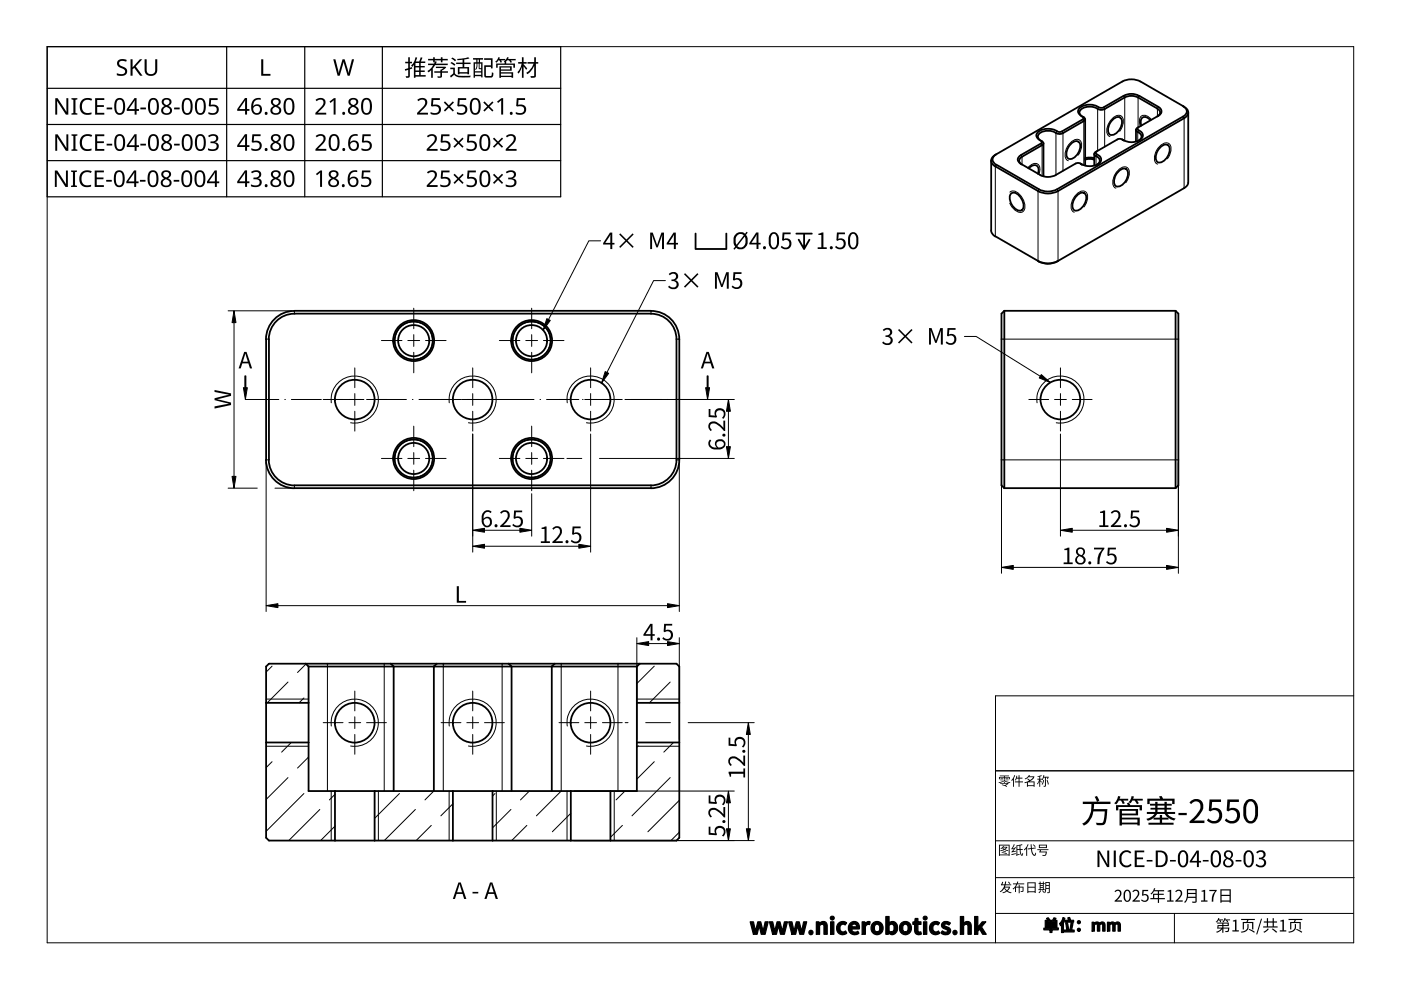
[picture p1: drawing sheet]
<svg xmlns="http://www.w3.org/2000/svg" width="297mm" height="210mm" viewBox="0 0 297 210" stroke-linecap="round" stroke-linejoin="round" font-family="sans-serif">
<g fill="none" stroke="#000" stroke-width=".38">
<path d="M238 17.3a4.1 4.1 0 0 1 3.8 0M238 17.3l-27 15.5M241.8 17.3l9.3 5.3M210.2 34.1v14.8M211 32.9a1.28 1.28 0 0 0-.9 1.2 1.28 1.28 0 0 0 .9 1.2l9.1 5.2M211.2 32.7a1.18 1.18 0 0 0-.8 1.1 1.18 1.18 0 0 0 .8 1.1l9.1 5.2M216.5 32.9a.98 .98 0 0 0-.7 .9 .98 .98 0 0 0 .7 1l4.1 2.3M218.1 35.7a1.15 1.15 0 0 1 2-.1l-.1 1.2M220.6 37.1a3.7 3.7 0 0 0 3.2 0M220.7 29.8l.2 .2M220.7 30.4l-4.2 2.5M220.9 30l.3 .2-.1 .5-4.4 2.5a.87 .87 0 0 0-.6 .9 .87 .87 0 0 0 .6 .8"/>
<path d="M221.2 30.4v7M225.1 27.9l-.6 .1a3.9 3.9 0 0 0-4.4 0 1.14 1.14 0 0 0-.3 1.2 1.14 1.14 0 0 0 1 .7l.1 .4-.2 .2M225.3 28.3a1.98 1.98 0 0 1-2-.4 2.9 2.9 0 0 0-3.2 .7 .9 .9 0 0 0 .5 1.2M227.2 30.4a1.05 1.05 0 0 1 1.4-.4 1.05 1.05 0 0 1 .4 1.4 2.79 2.79 0 0 1-2.2 2.3 1.3 1.3 0 0 1-.5-2zM228.1 34.7l-4.3 2.4M229.1 34.7l.2 .1M229.3 34.8l.1 .1M229.6 24.7l.2 .2M229.6 25.3l-4.4 2.6M229.7 24.9l.3 .4-.3 .4M229.8 25.7l-4.4 2.5M230 33.5l1.3-.1 .7 .1"/>
<path d="M230 33.9a2.88 2.88 0 0 1 2 0M230.1 25.3v9.8M232 32.6v2.5M232.3 32.2l-.2 .1a.44 .44 0 0 0-.1 .5 .44 .44 0 0 0 .4 .3 .93 .93 0 0 1 .8 .8 .93 .93 0 0 1-.6 1M232.5 32.1l-.2 .3 .2 .3a1.08 1.08 0 0 1 1 1 1.08 1.08 0 0 1-.7 1.1 4.1 4.1 0 0 1-4-.2l-.8 .1M234 22.8a1.73 1.73 0 0 1-1.7-.4 3.3 3.3 0 0 0-3.6 .8 1.44 1.44 0 0 0 1 1.7l-.2 .4M234.2 23.1a1.94 1.94 0 0 1-2.1-.3 2.93 2.93 0 0 0-3.2 .7 .94 .94 0 0 0 .5 1.2M236 25.3a1.05 1.05 0 0 1 1.4-.4 1.05 1.05 0 0 1 .4 1.4 2.39 2.39 0 0 1-2.5 2.2 2.4 2.4 0 0 1 .7-3.2zM236.9 29.6l-4.6 2.6M237.3 36.2a1.05 1.05 0 0 1 1.4-.4 1.05 1.05 0 0 1 .4 1.5 2.34 2.34 0 0 1-2.5 2.2 2.39 2.39 0 0 1 .7-3.3zM237.9 29.6l.4 .2M238.3 20.3a3.3 3.3 0 0 1 3.2 0"/>
<path d="M238.3 20.3l-4.3 2.5M240.8 27.5v2.5M241.3 27l-.2 .3 .3 .3a1.09 1.09 0 0 1 .9 1 1.09 1.09 0 0 1-.7 1.1 4 4 0 0 1-4-.2l-.7 .1M241.5 20.3l4.1 2.4M243.9 25.5a1.12 1.12 0 0 0-.9-.7 1.12 1.12 0 0 0-1.1 .6l.1 1.2M245.4 23a.87 .87 0 0 1 .6 .9 .87 .87 0 0 1-.6 .8M245.4 23l-4.1-2.3a3.1 3.1 0 0 0-2.8 0l-4.3 2.4M245.6 22.7a1.01 1.01 0 0 1 .7 .9 1.01 1.01 0 0 1-.7 1M245.6 24.5l-4.6 2.7a.43 .43 0 0 0-.1 .5 .43 .43 0 0 0 .3 .3 .93 .93 0 0 1 .8 .8 .93 .93 0 0 1-.5 1M246.1 31.1a1.05 1.05 0 0 1 1.5-.4 1.05 1.05 0 0 1 .4 1.5 2.4 2.4 0 0 1-2.6 2.2 2.4 2.4 0 0 1 .7-3.3zM250.8 22.5a1.16 1.16 0 0 1 .8 1.1 1.16 1.16 0 0 1-.8 1.1M250.8 24.7l-26.7 15.4"/>
<path d="M251 22.7a1.26 1.26 0 0 1 .9 1.2 1.26 1.26 0 0 1-.9 1.2l-26.7 15.4M251.9 38.7a1.47 1.47 0 0 1-.9 1.2l-26.9 15.5M251.9 23.8v14.9M210.1 48.9a1.69 1.69 0 0 0 .9 1.2M211 50.1l9.3 5.3M214.3 41.2a1.28 1.28 0 0 1 2 .5 2.18 2.18 0 0 1 .3 2.9 1.89 1.89 0 0 1-2.1-1.2 2.36 2.36 0 0 1-.2-2.2zM220 40.5a4.7 4.7 0 0 0 4.3 0M220 55.3a4.7 4.7 0 0 0 4.3 0M220.3 40.1a4.1 4.1 0 0 0 3.8 0M220.3 55.5a4.1 4.1 0 0 0 3.8 0M228.5 41.3a1.04 1.04 0 0 1 1.4-.3 1.04 1.04 0 0 1 .4 1.4l-.2 .5a2.25 2.25 0 0 1-2.3 1.7 2.36 2.36 0 0 1 .7-3.3zM56.4 71.9v25.6"/>
<path d="M57 71.9v25.6M62.4 66.5a5.4 5.4 0 0 0-5.4 5.4M62.4 65.9a6 6 0 0 0-6 6M62.4 65.9h75.6M62.4 66.5h75.6a5.4 5.4 0 0 1 5.4 5.4M138 65.9a6 6 0 0 1 6 6M143.4 71.9v25.6M144 71.9v25.6M212.9 65.9h36.3M212.9 65.9l-.6 .6v36.4l.6 .6M212.9 65.9v37.6M249.2 65.9l.6 .6v36.4l-.6 .6"/>
<path d="M249.2 65.9v37.6M56.4 97.5a6.1 6.1 0 0 0 6 6M57 97.5a5.5 5.5 0 0 0 5.4 5.4M143.4 97.5a5.4 5.4 0 0 1-5.4 5.4M144 97.5a6 6 0 0 1-6 6h-75.6M62.4 102.9h75.6M249.2 103.5h-36.3M56.4 149h9M56.4 157.4h9M57 140.7h86.4l.6 .6v36.3l-.6 .6h-86.4l-.6-.6v-36.3zM64.8 140.7l.6 .6M65.4 141.3h69.6"/>
<path d="M65.4 141.3v26.4h69.6v-26.4M82.9 140.7l.6 .6v26.4M92.6 140.7l-.6 .6v26.4M107.9 140.7l.6 .6v26.4M117.6 140.7l-.6 .6v26.4M135 149h9M135 157.4h9M135.6 140.7l-.6 .6M71 167.7v10.5M79.4 167.7v10.5M96 167.7v10.5M104.4 167.7v10.5"/>
<path d="M121 167.7v10.5M129.4 167.7v10.5"/>
<circle cx="87.7" cy="72.2" r="4"/>
<circle cx="87.7" cy="72.2" r="4.4"/>
<circle cx="87.7" cy="72.2" r="3.3"/>
<circle cx="112.7" cy="72.2" r="3.3"/>
<circle cx="112.7" cy="72.2" r="4"/>
<circle cx="112.7" cy="72.2" r="4.3"/>
<circle cx="75.2" cy="84.7" r="4.2"/>
<circle cx="87.7" cy="97.2" r="4"/>
<circle cx="87.7" cy="97.2" r="4.4"/>
<circle cx="87.7" cy="97.2" r="3.3"/>
<circle cx="100.2" cy="84.7" r="4.2"/>
<circle cx="112.7" cy="97.2" r="3.3"/>
<circle cx="112.7" cy="97.2" r="4"/>
<circle cx="112.7" cy="97.2" r="4.3"/>
<circle cx="125.2" cy="84.7" r="4.2"/>
<circle cx="224.8" cy="84.7" r="4.2"/>
<circle cx="75.2" cy="153.2" r="4.2"/>
<circle cx="100.2" cy="153.2" r="4.2"/>
<circle cx="125.2" cy="153.2" r="4.2"/>
</g>
<g fill="none" stroke="#000" stroke-width=".21">
<path d="M211.2 34.9l-.2 .4v14.8M216.5 32.9l.2 .3v1.7M220.7 30.4l.2 .4v6.5M224.1 27.8l-.2 .4v8.9M225.2 27.9l.2 .3v8M229.1 34.7l.3 .1M229.6 25.3l.2 .4v9.3M232.6 32.7l-.2 .4v1.9M233 22.7l-.3 .4v8.9M234 22.8l.2 .3v8M238 29.6l.2 .1M238.3 20.3l.2 .4v9.2"/>
<path d="M241.4 27.6l-.2 .4v1.9M241.5 20.3l-.2 .4v6.3M245.6 22.7l-.2 .3v1.7M250.8 24.7l.3 .4v14.8M220.3 40.1l-.2 .4v14.8M224.1 40.1l.2 .4v14.8M56.4 71.9h.6M62.4 65.9v.6M138 65.9v.6M143.4 71.9h.6M212.3 71.9h37.5M57 97.5h-.6"/>
<path d="M144 97.5h-.6M249.8 97.5h-37.5M62.4 102.9v.6M138 102.9v.6M69.4 140.7v27M81.5 140.7v27M94 140.7v27M106.5 140.7v27M119 140.7v27M131 140.7v27"/>
</g>
<path d="M83.7 72.8a4 4 0 0 1 3.9-4.6 4 4 0 0 1 4.1 4.3 4 4 0 0 1-4.7 3.7M108.8 72.8a4 4 0 0 1 3.8-4.6 4 4 0 0 1 4.1 4.3 4 4 0 0 1-4.7 3.7M70.2 85.4a5 5 0 0 1 4.8-5.7 5 5 0 0 1 5.2 5.3 5 5 0 0 1-5.9 4.6M83.7 97.8a4 4 0 0 1 3.9-4.6 4 4 0 0 1 4.1 4.3 4 4 0 0 1-4.7 3.6M95.2 85.4a5 5 0 0 1 4.8-5.7 5 5 0 0 1 5.2 5.4 5 5 0 0 1-5.9 4.5M108.8 97.8a4 4 0 0 1 3.8-4.6 4 4 0 0 1 4.1 4.3 4 4 0 0 1-4.7 3.6M120.3 85.4a5 5 0 0 1 4.8-5.7 5 5 0 0 1 5.1 5.4 5 5 0 0 1-5.9 4.5M219.9 85.4a5 5 0 0 1 4.8-5.7 5 5 0 0 1 5.1 5.4 5 5 0 0 1-5.9 4.5M70.2 153.9a5 5 0 0 1 4.8-5.7 5 5 0 0 1 5.2 5.4 5 5 0 0 1-5.9 4.6M95.2 153.9a5 5 0 0 1 4.9-5.7 5 5 0 0 1 5.1 5.4 5 5 0 0 1-5.9 4.6M120.3 153.9a5 5 0 0 1 4.8-5.7 5 5 0 0 1 5.1 5.4 5 5 0 0 1-5.9 4.6" fill="none" stroke="#000" stroke-width=".21"/>
<path d="M217.9 35.6a1.87 1.87 0 0 1 2.1-.8 1.61 1.61 0 0 1 .3 2.2M228.6 32.9l.2-.3a2.21 2.21 0 0 0 0-3 2.2 2.2 0 0 0-2.5 1.5 2.29 2.29 0 0 0 0 2.9l.2 .1M230 33.6l1.4-.1 .6 .1M237.4 27.8a3.2 3.2 0 0 0 .5-3 1.25 1.25 0 0 0-1.9 .2 3.4 3.4 0 0 0-1.1 3.6l.4 .4M238.7 38.7a3.1 3.1 0 0 0 .5-2.9 1.25 1.25 0 0 0-2 .1 3.4 3.4 0 0 0-1.1 3.7l.5 .3M244.1 25.4a1.5 1.5 0 0 0-2.3-.6 2.31 2.31 0 0 0 0 2M247.5 33.7a3.2 3.2 0 0 0 .6-3 1.26 1.26 0 0 0-2 .1 3.3 3.3 0 0 0-1.1 3.6l.4 .4M214.1 40.7l.1-.1a1.69 1.69 0 0 1 2.2 .9 2.97 2.97 0 0 1 .7 3.2 1.24 1.24 0 0 1-2-.2l-1-1.4M229.8 43.9a3.1 3.1 0 0 0 .6-3 1.25 1.25 0 0 0-2 .1 3.3 3.3 0 0 0-1.1 3.7l.5 .3" fill="none" stroke="#000" stroke-width=".21"/>
<g fill="none" stroke="#000" stroke-width=".21">
<path d="M57.7 141.2l-1.3 1.3M61.1 144.6l-4.4 4.4M61.8 157.4l-2.1 2.1M64.4 148l-1 1M64.9 140.8l-1.8 1.8M135.3 158.1l-.3 .3M138.7 141.2l-3.7 3.7M142.1 144.6l-4.4 4.4M142.8 157.4l-2.1 2.1M57.7 161.5l-1.3 1.3M61.1 164.9l-4.7 4.6M64.4 168.2l-8 8.1"/>
<path d="M65.4 160.5l-2.3 2.3M67.8 171.6l-6.6 6.6M71 168.4l-1.2 1.2M71 175.2l-3 3M84.7 168.2l-5.3 5.3M88.1 171.6l-6.6 6.6M91.4 175l-3.2 3.2M92 167.7l-1.9 1.9M96 170.4l-2.5 2.6M105 168.2l-.6 .6M108.3 171.6l-3.9 3.9M111.7 175l-3.2 3.2"/>
<path d="M112.2 167.7l-1.8 1.9M119 167.7l-5.3 5.3M121 172.4l-3.9 4M132 175l-2.6 2.5M132.5 167.7l-1.9 1.9M138.7 161.5l-3.7 3.7M142.1 164.9l-8.1 8.1M144 169.7l-6.6 6.7M144 176.4l-1.8 1.8"/>
</g>
<path d="M56.4 158.2h9M65.4 148.2h-9M135 158.2h9M144 148.2h-9M70.2 167.7v10.5M80.2 167.7v10.5M95.2 167.7v10.5M105.2 167.7v10.5M120.2 167.7v10.5M130.2 167.7v10.5" fill="none" stroke="#000" stroke-width=".21"/>
<path d="M10 9.9h277v190h-277z" fill="none" stroke="#000" stroke-width=".21"/>
<g fill="#000">
<path d="M25 12.9a1.65 1.65 0 0 1 1.9-.2l-.2 .4a1.01 1.01 0 0 0-1.4 .2 1.31 1.31 0 0 0 1.2 1 .97 .97 0 0 1 .4 1.2 .97 .97 0 0 1-1.2 .6l-.9-.2v-.4a1.24 1.24 0 0 0 1.7-.2 1.06 1.06 0 0 0-1-1 .95 .95 0 0 1-.5-1.4zM27.7 12.6h.4v1.7l1.6-1.7h.5l-1.4 1.5 1.4 2h-.5l-1.2-1.7-.4 .3v1.4h-.4zM30.7 12.6h.4v2.2a.9 .9 0 0 0 .9 .9 .9 .9 0 0 0 .9-.9v-2.2h.4v2.2a1.34 1.34 0 0 1-1.3 1.3 1.34 1.34 0 0 1-1.3-1.3zM55.4 12.6h.4v3.1h1.5v.4h-1.9zM70.7 12.6h.4l.7 2.9 .8-2.9h.5l.8 2.9 .7-2.9h.5l-1 3.5h-.4l-.9-3-.8 3h-.4zM86.6 12.1h.3v1h.5v.3h-.5v1l.5-.2v.3l-.5 .2v1.4a.37 .37 0 0 1-.5 .4h-.3l-.1-.3 .5-.1 .1-1.3-.7 .2-.1-.3 .8-.2v-1.1h-.7v-.3h.7zM90.8 12.5h1v-.4h.4v.4h1.3v-.4h.3v.4h1.1v.3h-1.1v.4h-.3v-.4h-1.3v.4l.1-.2 .3 .1-.2 .4h2.5v.3h-2.7l-.4 .7v2h-.4v-1.6l-.5 .4-.3-.2 .5-.3 .7-1h-1v-.3h1.2l.2-.3h-.4v-.4h-1zM92.4 14.1h2l.2 .2-.9 .7v.1h1.3v.3h-1.3v1l-.9 .1-.1-.3h.7v-.8h-1.3v-.3h1.3v-.3l.6-.4h-1.6zM95.5 14.3h.9v1.2l.3 .3 .7 .3 2.4-.1-.1 .4h-2.4l-.7-.2-.3-.4-.7 .7-.2-.4 .7-.5v-.9h-.6zM95.5 13.4l.2-.2 .9 .5-.3 .3zM95.7 12.4l.2-.2 .8 .6-.3 .2zM102.6 12.4h1.8v2.1h-.3v-.3h-1.1v1.9h1.1l.2-.8 .2 .1a.7 .7 0 0 1-.3 1h-1.2l-.3-.2v-2.4h1.4v-1.1h-1.5z"/>
<path d="M105.7 12.1l.3 .1-.1 .3h1.2v.3l.4-.7 .4 .1-.2 .3h1.6v.3h-1l.2 .4-.3 .1a.63 .63 0 0 0-.7-.5l-.2 .3v.4h1.9v.9h-.4v-.7h-3.3v.7h-.3v-.9h1.8v-.3l-.2-.1 .3-.3h-.9l.2 .4-.3 .1-.2-.5h-.2l-.4 .5-.3-.2zM110.7 12.1h.3v1.1h.7v.3h-.7v.1l.8 .9-.2 .3-.6-.7v2.4h-.3v-2.3l-.8 1.4-.2-.3 .4-.4 .5-1.4h-.7v-.3h.8zM111.8 13.2h1.5v-1.1h.3v1.1h.5v.3h-.5v2.6l-.2 .3-.8 .1-.2-.4h.8l.1-2.1-1 1.3-.5 .4-.2-.2 .6-.5 .9-1.5h-1.3zM11.6 36.2h.5l1.9 2.8v-2.8h.4v3.4h-.5l-1.9-2.9v2.9h-.4zM11.7 20.8h.5l1.9 2.9v-2.9h.4v3.5h-.5l-1.9-2.9v2.9h-.4zM11.7 28.5h.5l1.9 2.9v-2.9h.4v3.5h-.5l-1.9-2.9v2.9h-.4zM15.1 36.2h1.2v.2l-.4 .1v2.8l.4 .1v.2h-1.2v-.2l.4-.1v-2.8l-.4-.1zM15.1 20.8h1.3v.3l-.4 .1v2.8l.4 .1v.2h-1.3v-.2l.5-.1v-2.8l-.5-.1zM15.1 28.5h1.3v.2l-.4 .1v2.8l.4 .1v.3h-1.3v-.3l.5-.1v-2.8l-.5-.1zM17.3 36.6a1.95 1.95 0 0 1 2.2-.3l-.2 .4-1-.2a1.43 1.43 0 0 0-1 1.5 1.43 1.43 0 0 0 1.2 1.3l.8-.1v.3a1.77 1.77 0 0 1-2.1-.3 1.77 1.77 0 0 1-.3-2zM17.3 21.3a1.95 1.95 0 0 1 2.2-.3l-.1 .3-1-.1a1.43 1.43 0 0 0-1 1.4 1.43 1.43 0 0 0 1.2 1.4l.8-.2v.4a1.77 1.77 0 0 1-2.1-.3 1.77 1.77 0 0 1-.3-2.1zM17.3 28.9a1.95 1.95 0 0 1 2.2-.3l-.1 .4a1.36 1.36 0 0 0-1.7 .2 1.36 1.36 0 0 0-.3 1.6 1.32 1.32 0 0 0 2 .7v.4a1.77 1.77 0 0 1-2.1-.3 1.77 1.77 0 0 1-.3-2.1z"/>
<path d="M20.1 36.2h1.9v.3h-1.5v1.1h1.4v.4h-1.4v1.3h1.5v.3h-1.9zM20.2 20.8h1.9v.4h-1.5v1.1h1.4v.4h-1.4v1.2h1.5v.4h-1.9zM20.2 28.5h1.9v.4h-1.5v1.1h1.4v.3h-1.4v1.3h1.5v.4h-1.9zM22.5 38.1h1.2v.4h-1.2zM22.6 22.8h1.2v.4h-1.2zM22.6 30.5h1.2v.4h-1.2zM29.7 38.1h1.2v.4h-1.2zM29.8 22.8h1.1v.4h-1.1zM29.8 30.5h1.1v.4h-1.1zM36.8 38.1h1.2v.4h-1.2zM36.9 22.8h1.2v.4h-1.2zM36.9 30.5h1.2v.4h-1.2z"/>
<path d="M44.4 20.8h1.7v.4h-1.3l-.1 1a1.17 1.17 0 0 1 1.7 1 1.17 1.17 0 0 1-1.6 1.1l-.6-.1v-.4a1.03 1.03 0 0 0 1.7-.6 .93 .93 0 0 0-1.4-.6l-.2-.1zM44.1 28.8a1.25 1.25 0 0 1 1.3-.4 1.25 1.25 0 0 1 .9 .9 .85 .85 0 0 1-.7 .9 .93 .93 0 0 1 .8 1 .93 .93 0 0 1-1 .8l-1.3-.2v-.4a1.24 1.24 0 0 0 1.8-.3 .71 .71 0 0 0-.9-.7h-.4v-.4a.81 .81 0 0 0 .9-.1 .81 .81 0 0 0 .3-.8 1.02 1.02 0 0 0-1.5 0zM53.5 28.5h1.8v.4h-1.4l-.1 1a1.17 1.17 0 0 1 1.7 .9 1.17 1.17 0 0 1-1.6 1.2l-.6-.2v-.4a1.03 1.03 0 0 0 1.8-.5 .93 .93 0 0 0-1.5-.6l-.2-.2zM53.2 36.5a1.25 1.25 0 0 1 1.3-.5 1.25 1.25 0 0 1 .9 1 .85 .85 0 0 1-.7 .8 .93 .93 0 0 1 .8 1 .93 .93 0 0 1-1 .9l-1.3-.2v-.4a1.24 1.24 0 0 0 1.8-.3 .71 .71 0 0 0-.9-.8h-.4v-.4a.81 .81 0 0 0 .9 0 .81 .81 0 0 0 .3-.8 1.02 1.02 0 0 0-1.5-.1zM67 36.9l.9-.8h.4v3.5h-.4v-3l-.7 .6zM66.9 21.2a1.16 1.16 0 0 1 1.3-.5 1.16 1.16 0 0 1 .8 1.2l-.3 .7-1.3 1.3h1.8v.4h-2.3v-.4l1.1-1.1a.98 .98 0 0 0 .2-1.6l-.4-.1-.7 .4zM66.9 28.8a1.16 1.16 0 0 1 1.4-.4 1.16 1.16 0 0 1 .7 1.2l-.3 .6-1.3 1.4h1.8v.4h-2.3v-.4l1.1-1.1a.98 .98 0 0 0 .2-1.7h-.4l-.6 .3zM69.9 21.5l.9-.7h.4v3.5h-.5l.1-3-.7 .5zM76.8 36.1h1.7v.4h-1.4l-.1 1a1.17 1.17 0 0 1 1.8 1 1.17 1.17 0 0 1-1.6 1.2l-.7-.2v-.4a1.03 1.03 0 0 0 1.8-.5 .93 .93 0 0 0-1.5-.7l-.2-.1zM76.9 28.5h1.7v.4h-1.4l-.1 1 .6-.1a1.13 1.13 0 0 1 1.1 1.4 1.13 1.13 0 0 1-1.5 .8l-.7-.2v-.4a1.03 1.03 0 0 0 1.1 .3 1.03 1.03 0 0 0 .7-.8 .93 .93 0 0 0-1.5-.6l-.2-.2zM88.5 21.2a1.16 1.16 0 0 1 1.3-.5 1.16 1.16 0 0 1 .8 1.2l-.3 .7-1.3 1.3h1.7v.4h-2.3v-.4l1.1-1.1a.98 .98 0 0 0 .3-1.6l-.5-.1-.6 .4zM91.5 20.8h1.8v.4h-1.4l-.1 1a1.17 1.17 0 0 1 1.7 1 1.17 1.17 0 0 1-1.6 1.1l-.6-.1v-.5a1.03 1.03 0 0 0 1 .3 1.03 1.03 0 0 0 .8-.8 .93 .93 0 0 0-1.5-.6l-.2-.1z"/>
<path d="M90.5 28.8a1.16 1.16 0 0 1 1.3-.4 1.16 1.16 0 0 1 .8 1.2l-.3 .6-1.3 1.4h1.8v.4h-2.3v-.4l1.1-1.1a.98 .98 0 0 0 .2-1.7h-.4l-.7 .3zM90.5 36.5a1.16 1.16 0 0 1 1.4-.4 1.16 1.16 0 0 1 .7 1.2l-.3 .6-1.3 1.3h1.8v.4h-2.3v-.3l1.1-1.1a.98 .98 0 0 0 .2-1.7h-.4l-.7 .3zM93.5 28.5h1.8v.4h-1.4l-.1 1a1.17 1.17 0 0 1 1.8 .9 1.17 1.17 0 0 1-1.6 1.2l-.7-.2v-.4a1.03 1.03 0 0 0 1.8-.5 .93 .93 0 0 0-1.5-.6l-.2-.2zM93.6 36.2h1.7v.3h-1.4l-.1 1.1a1.17 1.17 0 0 1 1.8 .9 1.17 1.17 0 0 1-1.6 1.2l-.7-.2v-.4a1.03 1.03 0 0 0 1.8-.5 .93 .93 0 0 0-1.5-.7l-.2-.1zM94.1 21.7l.2-.2 .9 .8 .8-.8 .2 .2-.8 .9 .8 .8-.2 .3-.8-.9-.8 .9-.3-.3 .8-.8zM96.1 29.4l.3-.2 .8 .8 .8-.8 .3 .2-.8 .8 .8 .9-.3 .2-.8-.8-.8 .8-.3-.2 .9-.9zM96.1 37.1l.3-.3 .8 .9 .9-.9 .2 .3-.8 .8 .8 .8-.2 .3-.9-.8-.8 .8-.3-.3 .9-.8zM97.1 20.8h1.7v.4h-1.3l-.1 1a1.17 1.17 0 0 1 1.7 1 1.17 1.17 0 0 1-1.6 1.1l-.6-.1v-.5a1.03 1.03 0 0 0 1.7-.5 .93 .93 0 0 0-1.4-.6l-.2-.1zM99.1 28.5h1.8v.4h-1.4l-.1 1 .6-.1a1.13 1.13 0 0 1 1.1 1.4 1.13 1.13 0 0 1-1.6 .8l-.6-.2v-.4a1.03 1.03 0 0 0 1.1 .3 1.03 1.03 0 0 0 .7-.8 .93 .93 0 0 0-1.5-.6l-.2-.2zM99.1 36.2h1.8v.3h-1.4l-.1 1.1 .6-.1a1.13 1.13 0 0 1 1.1 1.3 1.13 1.13 0 0 1-1.5 .9l-.7-.2v-.4a1.03 1.03 0 0 0 1.1 .3 1.03 1.03 0 0 0 .7-.8 .93 .93 0 0 0-1.5-.7l-.2-.1zM102.5 21.7l.2-.2 .8 .8 .9-.8 .2 .2-.8 .9 .8 .8-.2 .3-.9-.9-.8 .9-.2-.3 .8-.8zM104.5 29.4l.3-.2 .8 .8 .8-.8 .3 .2-.9 .8 .9 .9-.3 .2-.8-.8-.8 .8-.3-.2 .8-.9z"/>
<path d="M104.5 37.1l.3-.3 .8 .9 .8-.9 .3 .3-.9 .8 .9 .8-.3 .3-.8-.8-.8 .8-.3-.3 .8-.8zM105.4 21.5l.9-.7h.4v3.5h-.4v-3l-.7 .5zM107.2 36.5a1.25 1.25 0 0 1 1.3-.5 1.25 1.25 0 0 1 .9 1 .85 .85 0 0 1-.7 .8 .93 .93 0 0 1 .8 1.1 .93 .93 0 0 1-1 .8l-1.3-.2v-.4a1.24 1.24 0 0 0 1.8-.3 .71 .71 0 0 0-.9-.8h-.4v-.3a.81 .81 0 0 0 .9-.1 .81 .81 0 0 0 .3-.8 1.02 1.02 0 0 0-1.4 0zM107.3 28.8a1.16 1.16 0 0 1 1.3-.4 1.16 1.16 0 0 1 .8 1.2l-.3 .6-1.3 1.4h1.7v.4h-2.3v-.4l1.1-1.1a.98 .98 0 0 0 .3-1.7h-.5l-.6 .3zM109.6 20.8h1.7v.4h-1.4v1a1.17 1.17 0 0 1 1.7 1 1.17 1.17 0 0 1-1.6 1.1l-.6-.1v-.5a1.03 1.03 0 0 0 1.7-.5 .93 .93 0 0 0-1.4-.6l-.3-.1z"/>
<path d="M88.1 12.1l.3 .1-.3 .8h.8l.3-.8h.4l-.4 .8h1v.4h-1v.6h.9v.3h-.9v.6h.9v.4h-.9v.6h1.1v.3h-2.2v.3h-.3v-2.8l-.4 .5-.2-.3 .4-.4zM88.1 15.3v.6h.8v-.6zM88.1 14.3v.6h.8v-.6zM88.1 13.4v.6h.8v-.6z"/>
<path d="M96.9 12.5l2.4-.4 .2 .3-1.1 .2v.7h1.4v.3h-1.4v.6h1.1v1.5h-.4v-.1h-1.7v.2h-.3v-1.6h1v-.6h-1.4v-.3h1.4v-.6l-1.1 .1zM97.4 14.5v.8h1.7v-.8z"/>
<path d="M100.3 12.3h2.1v.3h-.6v.6h.5v3.2h-.3v-.2h-1.3v.3h-.3v-3.3h.6v-.6h-.7zM100.7 13.5v1.6h1.3v-.4l-.5-.1v-1.1h-.3l-.2 1.2-.1 .1-.2-.1 .3-.6v-.6zM100.7 15.4v.5h1.3v-.5zM101.7 13.5v.9l.3 .1v-1zM101.2 12.6v.6h.3v-.6z"/>
<path d="M105.9 14h2.6v1h-2.3v.3h2.6v1.2h-.4v-.2h-2.2v.2h-.3zM106.2 15.6v.5h2.2v-.5zM106.2 14.3v.4h1.9v-.4z"/>
<path d="M24.6 36.3a1.16 1.16 0 0 1 1.3 0 1.16 1.16 0 0 1 .5 1.2v.4a1.36 1.36 0 0 1-1.3 1.8 1.57 1.57 0 0 1-1-2l.1-.8zM24.8 36.7l-.2 .5v1.3a.69 .69 0 0 0 .7 .8 .69 .69 0 0 0 .7-.8 1.91 1.91 0 0 0-.5-2z"/>
<path d="M24.7 21a1.16 1.16 0 0 1 1.3-.1 1.16 1.16 0 0 1 .5 1.2 1.69 1.69 0 0 1-1 2.2 1.27 1.27 0 0 1-1.3-1.5l.1-1.2zM24.9 21.3l-.2 .6v1.3a.69 .69 0 0 0 .7 .8 .69 .69 0 0 0 .7-.8 1.91 1.91 0 0 0-.6-2z"/>
<path d="M24.7 28.7a1.16 1.16 0 0 1 1.3-.1 1.16 1.16 0 0 1 .5 1.2 1.69 1.69 0 0 1-1 2.2 1.27 1.27 0 0 1-1.3-1.6l.1-1.1zM24.9 29l-.2 .6v1.3a.69 .69 0 0 0 .7 .8 .69 .69 0 0 0 .7-.8 1.91 1.91 0 0 0-.6-2.1z"/>
<path d="M28.4 36.1h.5v2.4h.5v.3h-.5v.8h-.4v-.8h-1.7v-.3zM28.5 36.6l-1.3 1.9h1.3z"/>
<path d="M28.5 20.8h.5v2.3h.5v.4h-.5v.8h-.5v-.8h-1.6v-.4zM28.5 21.3l-1.2 1.8h1.2z"/>
<path d="M28.5 28.5h.5v2.3h.5v.4h-.5v.8h-.5v-.8h-1.6v-.4zM28.5 28.9l-1.2 1.9h1.2z"/>
<path d="M31.7 36.3a1.16 1.16 0 0 1 1.3 0 1.16 1.16 0 0 1 .6 1.2 1.69 1.69 0 0 1-1 2.2 1.27 1.27 0 0 1-1.3-1.6l.1-1.2zM32 36.7l-.2 .5v1.3a.69 .69 0 0 0 .6 .8 .69 .69 0 0 0 .7-.8 1.91 1.91 0 0 0-.5-2z"/>
<path d="M31.8 21a1.16 1.16 0 0 1 1.3-.1 1.16 1.16 0 0 1 .6 1.2 1.69 1.69 0 0 1-1 2.2 1.27 1.27 0 0 1-1.3-1.5l.1-1.2zM32.1 21.3l-.3 .6v1.3a.69 .69 0 0 0 .7 .8 .69 .69 0 0 0 .7-.8 1.91 1.91 0 0 0-.5-2z"/>
<path d="M31.8 28.7a1.16 1.16 0 0 1 1.3-.1 1.16 1.16 0 0 1 .6 1.2 1.69 1.69 0 0 1-1 2.2 1.27 1.27 0 0 1-1.3-1.6l.1-1.1zM32.1 29l-.3 .6v1.3a.69 .69 0 0 0 .7 .8 .69 .69 0 0 0 .7-.8 1.91 1.91 0 0 0-.5-2.1z"/>
<path d="M34.3 36.5a1.04 1.04 0 0 1 1.3-.4 1.04 1.04 0 0 1 .6 1.2l-.6 .5a1 1 0 0 1 .7 1.3 1 1 0 0 1-1.3 .6 .94 .94 0 0 1-.9-.9 .94 .94 0 0 1 .7-1l-.2-.1a.88 .88 0 0 1-.3-1.2zM34.5 38.8a.7 .7 0 0 0 1.4 0 .7 .7 0 0 0-1.4 0zM34.6 37a.6 .6 0 0 0 1.2 0 .6 .6 0 0 0-1.2 0z"/>
<path d="M34.4 21.1l.9-.3a.87 .87 0 0 1 1 .6 .87 .87 0 0 1-.6 1.1 1 1 0 0 1 .7 1.2 1 1 0 0 1-1.3 .6 .94 .94 0 0 1-.9-.8 .94 .94 0 0 1 .7-1l-.2-.1a.88 .88 0 0 1-.3-1.3zM34.6 23.4a.7 .7 0 0 0 1.4 0 .7 .7 0 0 0-1.4 0zM34.8 21.7a.58 .58 0 0 0 1.1 0 .58 .58 0 0 0-1.1 0z"/>
<path d="M34.4 28.8l.9-.4a.87 .87 0 0 1 1 .7 .87 .87 0 0 1-.6 1 1 1 0 0 1 .7 1.3 1 1 0 0 1-1.3 .6 .94 .94 0 0 1-.9-.8 .94 .94 0 0 1 .7-1l-.2-.1a.88 .88 0 0 1-.3-1.3zM34.6 31.1a.7 .7 0 0 0 1.4 0 .7 .7 0 0 0-1.4 0zM34.8 29.4a.58 .58 0 0 0 1.1 0 .58 .58 0 0 0-1.1 0z"/>
<path d="M38.9 36.3a1.16 1.16 0 0 1 1.3 0 1.16 1.16 0 0 1 .5 1.2 1.69 1.69 0 0 1-1 2.2 1.27 1.27 0 0 1-1.3-1.6l.1-1.2zM39.1 36.7l-.2 .5v1.3a.69 .69 0 0 0 .7 .8 .69 .69 0 0 0 .7-.8 1.91 1.91 0 0 0-.5-2z"/>
<path d="M39 21a1.16 1.16 0 0 1 1.3-.1 1.16 1.16 0 0 1 .5 1.2 1.69 1.69 0 0 1-1 2.2 1.27 1.27 0 0 1-1.3-1.5l.1-1.2zM39.2 21.3a2.16 2.16 0 0 0 .3 2.7 .82 .82 0 0 0 .9-1.1 1.35 1.35 0 0 0-.7-1.8z"/>
<path d="M39 28.7a1.16 1.16 0 0 1 1.3-.1 1.16 1.16 0 0 1 .5 1.2v.4a1.36 1.36 0 0 1-1.3 1.8 1.57 1.57 0 0 1-1-2l.1-.7zM39.2 29a2.16 2.16 0 0 0 .3 2.6 .82 .82 0 0 0 .9-1 1.35 1.35 0 0 0-.7-1.8z"/>
<path d="M41.7 36.3a1.16 1.16 0 0 1 1.3 0 1.16 1.16 0 0 1 .5 1.2v.4a1.36 1.36 0 0 1-1.3 1.8 1.57 1.57 0 0 1-1-2l.1-.8zM41.9 36.7a2.16 2.16 0 0 0 .3 2.6 .82 .82 0 0 0 .9-1.1 1.35 1.35 0 0 0-.7-1.7z"/>
<path d="M41.8 21a1.16 1.16 0 0 1 1.3-.1 1.16 1.16 0 0 1 .5 1.2v.5a1.36 1.36 0 0 1-1.3 1.7 1.57 1.57 0 0 1-1-2l.1-.7zM42 21.3a2.16 2.16 0 0 0 .3 2.7 .82 .82 0 0 0 .9-1.1 1.35 1.35 0 0 0-.7-1.8z"/>
<path d="M41.8 28.7a1.16 1.16 0 0 1 1.3-.1 1.16 1.16 0 0 1 .5 1.2v.4a1.36 1.36 0 0 1-1.3 1.8 1.57 1.57 0 0 1-1-2l.1-.7zM42 29a2.16 2.16 0 0 0 .3 2.6 .82 .82 0 0 0 .9-1 1.35 1.35 0 0 0-.7-1.8z"/>
<path d="M45.5 36.1h.5v2.4h.5v.3h-.5v.8h-.4v-.8h-1.7v-.3zM45.6 36.6l-1.3 1.9h1.3z"/>
<path d="M51.9 20.8h.5v2.3h.5v.4h-.5v.8h-.4v-.8h-1.7v-.4zM52 21.2l-1.3 1.9h1.3z"/>
<path d="M51.9 28.5h.5v2.3h.5v.4h-.5v.8h-.4v-.8h-1.7v-.4zM52 28.9l-1.3 1.9h1.3z"/>
<path d="M51.9 36.1h.5v2.4h.5v.3h-.5v.8h-.4v-.8h-1.7v-.3zM52 36.6l-1.3 1.9h1.3z"/>
<path d="M53.8 21.2l.5-.4h.5h.5v.4a1.18 1.18 0 0 0-1.6 1.3 1.08 1.08 0 0 1 1.6-.1 1.08 1.08 0 0 1-.1 1.6 1.22 1.22 0 0 1-1.4 .2 1.22 1.22 0 0 1-.5-1.4v-.9zM53.7 23.2a.76 .76 0 0 0 1.5 0 .76 .76 0 0 0-1.5 0z"/>
<path d="M57.6 21.1a1.04 1.04 0 0 1 1.3-.3 1.04 1.04 0 0 1 .5 1.2l-.5 .4a1 1 0 0 1 .7 1.3 1 1 0 0 1-1.4 .6 .94 .94 0 0 1-.9-.8 .94 .94 0 0 1 .7-1l-.1-.1a.88 .88 0 0 1-.3-1.3zM57.7 23.4a.7 .7 0 0 0 1.4 0 .7 .7 0 0 0-1.4 0zM57.9 21.7a.6 .6 0 0 0 1.2 0 .6 .6 0 0 0-1.2 0z"/>
<path d="M57.6 28.8a1.04 1.04 0 0 1 1.3-.3 1.04 1.04 0 0 1 .5 1.1l-.5 .5a1 1 0 0 1 .7 1.3 1 1 0 0 1-1.4 .6 .94 .94 0 0 1-.9-.9 .94 .94 0 0 1 .7-1l-.1-.1a.88 .88 0 0 1-.3-1.2zM57.7 31.1a.7 .7 0 0 0 1.4 0 .7 .7 0 0 0-1.4 0zM57.9 29.4a.6 .6 0 0 0 1.2 0 .6 .6 0 0 0-1.2 0z"/>
<path d="M57.6 36.4a1.04 1.04 0 0 1 1.3-.3 1.04 1.04 0 0 1 .5 1.2l-.5 .5a1 1 0 0 1 .7 1.3 1 1 0 0 1-1.4 .6 .94 .94 0 0 1-.9-.9 .94 .94 0 0 1 .7-1l-.1-.1a.88 .88 0 0 1-.3-1.3zM57.7 38.7a.7 .7 0 0 0 1.4 0 .7 .7 0 0 0-1.4 0zM57.9 37a.6 .6 0 0 0 1.2 0 .6 .6 0 0 0-1.2 0z"/>
<path d="M60.6 21a1.16 1.16 0 0 1 1.3-.1 1.16 1.16 0 0 1 .5 1.2v.4a1.36 1.36 0 0 1-1.3 1.8 1.57 1.57 0 0 1-1-2l.2-.9zM60.8 21.3l-.2 .6v1.3a.69 .69 0 0 0 .7 .8 .69 .69 0 0 0 .7-.8 1.9 1.9 0 0 0-.6-2.1z"/>
<path d="M60.6 28.7a1.16 1.16 0 0 1 1.3-.1 1.16 1.16 0 0 1 .5 1.2v.4a1.36 1.36 0 0 1-1.3 1.8 1.57 1.57 0 0 1-1-2l.1-.7zM60.8 29l-.2 .6v1.3a.69 .69 0 0 0 .7 .7 .69 .69 0 0 0 .7-.7 1.9 1.9 0 0 0-.6-2.1z"/>
<path d="M60.6 36.3a1.16 1.16 0 0 1 1.3 0 1.16 1.16 0 0 1 .5 1.2 1.69 1.69 0 0 1-1 2.2 1.27 1.27 0 0 1-1.3-1.6l.1-1.2zM60.8 36.6a2.56 2.56 0 0 0 .1 2.6 .78 .78 0 0 0 .9-.1 .78 .78 0 0 0 .2-.9 1.35 1.35 0 0 0-.7-1.7z"/>
<path d="M69.8 36.4a1.04 1.04 0 0 1 1.3-.3 1.04 1.04 0 0 1 .6 1.2l-.6 .5a1 1 0 0 1 .7 1.3 1 1 0 0 1-1.3 .6 .94 .94 0 0 1-.9-.9 .94 .94 0 0 1 .7-1l-.1-.1a.88 .88 0 0 1-.4-1.3zM70 38.7a.7 .7 0 0 0 1.4 0 .7 .7 0 0 0-1.4 0zM70.1 37a.6 .6 0 0 0 1.2 0 .6 .6 0 0 0-1.2 0z"/>
<path d="M70.1 28.7a1.16 1.16 0 0 1 1.3-.1 1.16 1.16 0 0 1 .6 1.2v.4a1.36 1.36 0 0 1-1.3 1.8 1.57 1.57 0 0 1-1-2l.1-.7zM70.4 29l-.2 .6v1.3a.69 .69 0 0 0 .6 .7 .69 .69 0 0 0 .7-.7 1.91 1.91 0 0 0-.5-2.1z"/>
<path d="M74.2 36.5l.6-.3 .5-.1h.4v.4a1.18 1.18 0 0 0-1.5 1.4 1.08 1.08 0 0 1 1.6-.1 1.08 1.08 0 0 1-.1 1.6 1.22 1.22 0 0 1-1.4 .1 1.22 1.22 0 0 1-.6-1.4l.1-.9zM74.1 38.6a.8 .8 0 0 0 1.6 0 .8 .8 0 0 0-1.6 0z"/>
<path d="M74.3 28.8l.6-.3 .5-.1 .4 .1v.3a1.18 1.18 0 0 0-1.5 1.4 1.08 1.08 0 0 1 1.6-.1 1.08 1.08 0 0 1-.1 1.6 1.28 1.28 0 0 1-1.6 0 1.28 1.28 0 0 1-.4-1.5l.2-.8zM74.2 30.9a.8 .8 0 0 0 1.6 0 .8 .8 0 0 0-1.6 0z"/>
<path d="M74 21.1a1.04 1.04 0 0 1 1.3-.3 1.04 1.04 0 0 1 .6 1.2l-.6 .4a1 1 0 0 1 .7 1.3 1 1 0 0 1-1.3 .6 .94 .94 0 0 1-.9-.8 .94 .94 0 0 1 .7-1l-.2-.1a.88 .88 0 0 1-.3-1.3zM74.2 23.4a.7 .7 0 0 0 1.4 0 .7 .7 0 0 0-1.4 0zM74.3 21.7a.6 .6 0 0 0 1.2 0 .6 .6 0 0 0-1.2 0z"/>
<path d="M77 21a1.16 1.16 0 0 1 1.3-.1 1.16 1.16 0 0 1 .5 1.2l.1 .4a1.36 1.36 0 0 1-1.3 1.8 1.57 1.57 0 0 1-1-2l.1-.7zM77.3 21.3l-.3 .6v1.3a.69 .69 0 0 0 .7 .8 .69 .69 0 0 0 .7-.8 1.91 1.91 0 0 0-.5-2.1z"/>
<path d="M100 21a1.16 1.16 0 0 1 1.4-.1 1.16 1.16 0 0 1 .5 1.2v.4a1.36 1.36 0 0 1-1.3 1.8 1.57 1.57 0 0 1-1-2l.1-.7zM100.3 21.3l-.2 .6v1.3a.69 .69 0 0 0 .7 .8 .69 .69 0 0 0 .6-.8 1.91 1.91 0 0 0-.5-2.1z"/>
<path d="M102.1 28.7a1.16 1.16 0 0 1 1.3-.1 1.16 1.16 0 0 1 .5 1.2l.1 .4a1.36 1.36 0 0 1-1.3 1.8 1.57 1.57 0 0 1-1.1-2l.1-.7zM102.3 29l-.2 .6v1.3a.69 .69 0 0 0 .7 .8 .69 .69 0 0 0 .7-.8 1.91 1.91 0 0 0-.5-2.1z"/>
<path d="M102.1 36.3a1.16 1.16 0 0 1 1.3 0 1.16 1.16 0 0 1 .5 1.2l.1 .4a1.36 1.36 0 0 1-1.3 1.8 1.57 1.57 0 0 1-1-2l.1-.8zM102.4 36.7l-.3 .5v1.3a.69 .69 0 0 0 .7 .8 .69 .69 0 0 0 .7-.8 1.91 1.91 0 0 0-.5-2z"/>
<circle cx="56.4" cy="24" r=".31"/>
<circle cx="56.4" cy="39.4" r=".32"/>
<circle cx="56.4" cy="31.7" r=".32"/>
<circle cx="72.8" cy="39.4" r=".32"/>
<circle cx="72.9" cy="24" r=".31"/>
<circle cx="72.9" cy="31.7" r=".32"/>
<circle cx="108.4" cy="24" r=".31"/>
</g>
<path d="M10 9.9h108.9v31.8h-108.9zM48.1 9.9v31.8M64.6 9.9v31.8M81.1 9.9v31.8M118.9 18.7h-108.9M118.9 26.4h-108.9M118.9 34.1h-108.9" fill="none" stroke="#000" stroke-width=".25"/>
<path d="M287 147.5h-75.9v52.4M211.1 163.4h75.9M211.1 178.3h75.9M249 193.7v6.2M286.9 193.7h-75.8M287.1 186.1h-76" fill="none" stroke="#000" stroke-width=".21"/>
<g fill="#000">
<path d="M131.3 49.7l.2-.2 1.3 1.3 1.3-1.3 .3 .2-1.4 1.3 1.4 1.3-.3 .3-1.3-1.4-1.3 1.4-.2-.3 1.3-1.3zM137.9 49.3h.5l.9 2.6 .9-2.6h.6v3.5h-.4v-3l-.9 2.7h-.3l-1-2.7 .1 3h-.4zM147.3 49.4h.3l.1 .1v3.1h6.1v-3.1a.19 .19 0 0 1 .2-.2 .19 .19 0 0 1 .2 .2v3.3l-.1 .2h-6.6l-.2-.2zM165.9 49.3h1.7v.4h-1.3l-.1 1a1.16 1.16 0 0 1 1.6 1.1 1.16 1.16 0 0 1-1.6 1l-.7-.4 .3-.3a.84 .84 0 0 0 1.1 .4 .84 .84 0 0 0 .4-1.1 .84 .84 0 0 0-1.2-.4l-.3-.1zM168.7 49.4l3.4-.1a.19 .19 0 0 1 .2 .2 .19 .19 0 0 1-.2 .2h-1.4v2.4l.8-1.4h.2l.1 .1-1.3 2.2-1.3-2.2 .1-.1h.2l.8 1.4v-2.4h-1.5zM173.5 49.5l1.1-.2v3.1h.7v.4h-1.9v-.4h.7v-2.6h-.6zM177.4 49.3h1.7v.4h-1.3l-.1 1a1.16 1.16 0 0 1 1.6 1.1 1.16 1.16 0 0 1-1.6 1l-.6-.4 .2-.3a.84 .84 0 0 0 1.1 .4 .84 .84 0 0 0 .4-1.1 .84 .84 0 0 0-1.1-.4l-.4-.1zM141.8 58.1a1.08 1.08 0 0 1 1.3-.5 1.08 1.08 0 0 1 .7 1.2l-.3 .4-.3 .2a1.01 1.01 0 0 1 .6 1.3 1.01 1.01 0 0 1-1.3 .6l-.8-.5 .2-.3a.82 .82 0 0 0 1 .5 .82 .82 0 0 0 .5-.9l-.4-.4-.6-.1v-.3a.72 .72 0 0 0 .9-.7 .7 .7 0 0 0-.5-.6 .7 .7 0 0 0-.8 .4zM145 58.1l.2-.2 1.4 1.3 1.3-1.3 .2 .2-1.3 1.4 1.3 1.3-.2 .2-1.3-1.3-1.4 1.3-.2-.2 1.3-1.3zM151.6 57.7h.5l.9 2.6 1-2.6h.5v3.5h-.4l.1-3-1 2.7h-.3l-1-2.7 .1 3h-.4zM155.5 57.7h1.7v.4h-1.3l-.1 1a1.16 1.16 0 0 1 1.6 1.1 1.16 1.16 0 0 1-1.7 1l-.6-.4 .2-.3a.84 .84 0 0 0 1.2 .4 .84 .84 0 0 0 .4-1.1 .84 .84 0 0 0-1.2-.4h-.3zM187.2 69.9a1.08 1.08 0 0 1 1.2-.4 1.08 1.08 0 0 1 .8 1.1l-.3 .5-.4 .1a1.01 1.01 0 0 1 .7 1.3 1.01 1.01 0 0 1-1.3 .7l-.9-.5 .3-.3a.82 .82 0 0 0 .9 .5 .82 .82 0 0 0 .6-1l-.4-.4-.7-.1v-.3a.72 .72 0 0 0 1-.7 .7 .7 0 0 0-.6-.6 .7 .7 0 0 0-.7 .4z"/>
<path d="M190.4 70l.2-.2 1.3 1.3 1.3-1.3 .3 .2-1.3 1.3 1.3 1.3-.3 .2-1.3-1.3-1.3 1.3-.2-.2 1.3-1.3zM197 69.6h.5l.9 2.6 1-2.6h.5v3.5h-.4v-3l-.9 2.6h-.3l-1-2.6 .1 3h-.4zM200.9 69.6h1.7v.3h-1.3l-.1 1a1.14 1.14 0 0 1 1.6 .9 1.14 1.14 0 0 1-1.2 1.3h-.5l-.5-.3-.1-.1 .2-.3a.84 .84 0 0 0 1.1 .4 .84 .84 0 0 0 .4-1.1 .84 .84 0 0 0-1.1-.4l-.3-.1zM45.5 82.7l3.5 .7v.5l-2.9 .8 2.9 .7v.5l-3.5 .7v-.4l3-.6-3-.8v-.4l3-.7-3-.6zM150.5 89.6a1.52 1.52 0 0 1 2.1 .4l.8 .7v-1.5h.4v2.2h-.3l-.9-1a1.47 1.47 0 0 0-1.8-.5l-.2 .2a.79 .79 0 0 0 .3 1l-.2 .3a1.21 1.21 0 0 1-.2-1.8zM150.3 86.7h.3v1.3l1 .1a1.16 1.16 0 0 1 1.1-1.6 1.16 1.16 0 0 1 1.1 1.7l-.4 .6-.3-.2a.84 .84 0 0 0 .4-1.1 .84 .84 0 0 0-1.1-.4 .84 .84 0 0 0-.4 1.1l-.1 .3-1.6-.1zM106.2 108.5a1.12 1.12 0 0 1 1.5-.1 1.12 1.12 0 0 1 .2 1.5l-1.2 1.5h1.5v.3h-2.2v-.2l1-.9a1.47 1.47 0 0 0 .5-1.8l-.2-.2a.79 .79 0 0 0-1 .3l-.3-.2zM109 108.2h1.7v.4h-1.3l-.1 1a1.15 1.15 0 0 1 1.6 1 1.15 1.15 0 0 1-1.4 1.2l-.9-.5 .2-.2a.84 .84 0 0 0 1.1 .4 .84 .84 0 0 0 .5-1.2 .84 .84 0 0 0-1.2-.3l-.3-.1zM114.8 111.9l1.1-.3v3.2h.7v.3h-1.9v-.3h.7v-2.6h-.6zM117.2 111.9a1.12 1.12 0 0 1 1.6-.1 1.12 1.12 0 0 1 .2 1.5l-1.2 1.5h1.5v.3h-2.2v-.2l1-.9a1.47 1.47 0 0 0 .5-1.8l-.2-.2a.79 .79 0 0 0-1.1 .3l-.2-.2zM121.4 111.6h1.7v.4h-1.3l-.1 1a1.15 1.15 0 0 1 1.6 1 1.15 1.15 0 0 1-1.4 1.2l-.9-.5 .2-.3a.84 .84 0 0 0 1.1 .5 .84 .84 0 0 0 .5-1.2 .84 .84 0 0 0-1.2-.4h-.3zM225.7 116.4l1-.3v3.2h.7v.3h-1.9v-.3h.8v-2.7h-.6z"/>
<path d="M232 116.1h2.1v.3a4.8 4.8 0 0 0-1 3.2h-.4a3.9 3.9 0 0 1 .9-3.1h-1.6zM233.2 108.5l1.1-.3v3.2h.7v.3h-1.9v-.3h.8v-2.6h-.7zM235.6 108.5a1.12 1.12 0 0 1 1.6-.1 1.12 1.12 0 0 1 .2 1.5l-1.2 1.5h1.5v.3h-2.2v-.2l1-.9a1.47 1.47 0 0 0 .5-1.8l-.2-.2a.79 .79 0 0 0-1 .3l-.3-.2zM234.9 116.1h1.7v.4h-1.3l-.1 1a1.14 1.14 0 0 1 1.6 .8 1.14 1.14 0 0 1-1.2 1.4l-.5-.1-.5-.3-.1-.1 .2-.3a.84 .84 0 0 0 1.1 .4 .84 .84 0 0 0 .4-1.1 .84 .84 0 0 0-1.1-.4h-.3zM239.8 108.2h1.7v.4h-1.3l-.1 1a1.14 1.14 0 0 1 1.6 .8 1.14 1.14 0 0 1-1.2 1.4l-.5-.1-.5-.2-.1-.2 .2-.2a.84 .84 0 0 0 1.2 .4 .84 .84 0 0 0 .4-1.2 .84 .84 0 0 0-1.2-.3l-.3-.1zM96.8 124.3h.5v3.1h1.5v.4h-2zM140.8 132.3h1.7v.3h-1.3l-.1 1.1a1.14 1.14 0 0 1 1.6 .8 1.14 1.14 0 0 1-1.2 1.3h-.5l-.5-.3-.1-.1 .2-.3a.84 .84 0 0 0 1.2 .4 .84 .84 0 0 0 .4-1.1 .84 .84 0 0 0-1.2-.4l-.3-.1zM154.5 156.4h.3v1.3l1.1 .1a1.14 1.14 0 0 1 .8-1.6 1.14 1.14 0 0 1 1.3 1.2l-.3 1-.1 .1-.3-.2a.84 .84 0 0 0 .4-1.1 .84 .84 0 0 0-1.1-.4 .84 .84 0 0 0-.4 1.1l-.1 .3-1.6-.1zM150.5 171.6a1.52 1.52 0 0 1 2.1 .3l.8 .8v-1.6h.4v2.2h-.3l-.9-.9a1.47 1.47 0 0 0-1.8-.6l-.2 .3a.79 .79 0 0 0 .3 1l-.2 .2a1.21 1.21 0 0 1-.2-1.7zM150.3 175.3h.3v1.3l1 .1a1.16 1.16 0 0 1 1.1-1.6 1.16 1.16 0 0 1 1.1 1.6l-.4 .7-.3-.2a.84 .84 0 0 0 .4-1.2 .84 .84 0 0 0-1.1-.4 .84 .84 0 0 0-.4 1.2l-.1 .3-1.6-.1zM150.3 168.6h.3v1.4l1 .1a1.16 1.16 0 0 1 1.1-1.7 1.16 1.16 0 0 1 1.1 1.7l-.4 .6-.3-.2a.84 .84 0 0 0 .4-1.1 .84 .84 0 0 0-1.1-.4 .84 .84 0 0 0-.4 1.1l-.1 .4-1.6-.1zM154.5 163.6h3.1v-.7h.4v1.9h-.4v-.7h-2.6v.6h-.3z"/>
<path d="M154.6 160.7a1.32 1.32 0 0 1 1.9 0l1.1 1v-1.5h.4v2.2h-.3l-.9-1a1.47 1.47 0 0 0-1.8-.5l-.2 .3a.79 .79 0 0 0 .4 1l-.3 .2a1.21 1.21 0 0 1-.3-1.7zM212 164.4h1.9v.2h-.9v.1h1.1v.5h-.2v-.3h-.9v.4h-.2v-.4h-.8v.3h-.2v-.5h1v-.1h-.8zM212.1 165.3h.6v.1h-.6zM212.1 165h.6v.2h-.6zM211.7 165.9l1.3-.5 .4 .3 .8 .2-.1 .1-1.2-.4-1.1 .4zM213.2 165.3h.6v.1h-.6zM213.2 165h.6v.2h-.6zM212.1 166h.9l-.2-.2 .1-.1 .2 .2-.1 .1 .9 .1-.7 .5 .3 .1-.1 .1-1-.4 .1-.1 .5 .2 .5-.3h-1.4zM215 164.3l.2 .1-.2 .6v1.8h-.2v-1.5l-.3 .3-.1-.2zM215.5 164.5h.2l-.1 .4h.4v-.5h.2v.5h.6v.2h-.6v.6h.7v.2h-.7v.9h-.2v-.9h-.8v-.2h.8v-.6h-.5l-.2 .4-.1-.1zM217.9 179l.2 .1-.3 .5v1.9h-.2v-1.6l-.4 .4-.1-.2zM219 179.1l.1-.1 .5 .5-.2 .1z"/>
<path d="M218.5 179h.2l.1 .8 .8-.1v.2l-.8 .1 .3 1.1 .3 .1 .1-.4 .2 .1-.1 .2a.4 .4 0 0 1-.4 .4 .4 .4 0 0 1-.4-.5l-.2-1-.7 .1v-.2l.7-.1zM221.2 165.4h.2l-.4 1-.2-.1zM221.9 165.4h.2l.3 .9-.2 .1zM220 164.6l.8-.2 .1 .1-.4 .1v.5h.4v.2l.3-1 .2 .1-.1 .3h1.1l-.2 .5h-.2l.1-.3h-.3l-.1 1.9h-.4l-.1-.2h.4v-1.7h-.3l-.3 .5-.5-.1 .4 .5-.1 .2-.3-.4v1.2h-.2v-1.2l-.3 .7-.1-.1 .4-.9h-.4v-.2h.4v-.4h-.3zM229.6 170h3l-.5-1 .5-.2 .5 1-.5 .2h2.8v.5h-3.4l-.1 1.1h2.9l-.3 2.5-.4 .8h-1.6l-.2-.5h1.5l.4-2.4h-2.4a3.9 3.9 0 0 1-2 3.1l-.4-.5a3.6 3.6 0 0 0 2-3.3v-.8h-1.8zM237.1 168.8l.5 .1-.2 .5h1.8v.3h-1l.3 .6-.5 .2-.3-.8h-.5l-.5 .9-.5-.3 .4-.4zM236.6 170.7h2.5l-.2-.4 .5-.1 .2 .5h2.5v1.1h-.5v-.7h-4.5v.7h-.5zM239.9 168.8l.5 .1-.1 .5h2v.3h-1.2l.4 .6-.5 .2a.95 .95 0 0 0-.9-.8l-.4 .6-.4-.2 .3-.3zM243.3 169.3h2.7l-.3-.4 .6-.1 .3 .5h2.4v1.2h-.5v-.7h-4.7v.7h-.5zM243.5 174.4h2.4v-.6h-1.3v-.4h1.3v-.6h.5v.6h1.3v.4h-1.3v.6h2.4v.5h-5.3zM249.9 172.4h1.7v.4h-1.7zM252.4 169.9a1.6 1.6 0 0 1 2.2-.2 1.6 1.6 0 0 1 .3 2.2l-.7 1-1 1.1h2.2v.5h-3.2v-.4l1.4-1.2a2.68 2.68 0 0 0 .9-2.1 1.02 1.02 0 0 0-.9-.9 1.02 1.02 0 0 0-1 .6l-.4-.4z"/>
<path d="M256.4 169.5h2.5v.5h-1.9l-.1 1.5a1.58 1.58 0 0 1 1.9 .3 1.58 1.58 0 0 1 .1 2 1.56 1.56 0 0 1-1.4 .8l-.7-.1-.7-.4-.2-.2 .3-.4a1.21 1.21 0 0 0 2.1 .1 1.21 1.21 0 0 0-1-1.8l-.7 .2-.3-.2zM260.2 169.5h2.5v.5h-1.9l-.1 1.5a1.58 1.58 0 0 1 1.9 .3 1.58 1.58 0 0 1 .1 2 1.88 1.88 0 0 1-3 .1l.3-.4a1.21 1.21 0 0 0 2.1 .1 1.21 1.21 0 0 0-1-1.8l-.7 .2-.3-.2zM100.2 189.1h1.2v.3h-1.2zM159.1 195.4h.6l.5 2.1 .5-2.1h.6l.5 2.1 .4-2.1h.7l-.7 2.7h-.8l-.4-1.9-.5 1.9h-.8zM163.1 195.4h.7l.4 2.1 .6-2.1h.6l.5 2.1 .4-2.1h.7l-.7 2.7h-.8l-.5-1.9-.4 1.9h-.8zM167.2 195.4h.7l.4 2.1 .5-2.1h.7l.4 2.1 .5-2.1h.6l-.6 2.7h-.8l-.5-1.9-.4 1.9h-.8zM173.1 195.4h.5l.1 .4a.92 .92 0 0 1 1.1-.4 .92 .92 0 0 1 .6 1v1.7h-.7v-1.6a.48 .48 0 0 0-.3-.5 .48 .48 0 0 0-.6 .3v1.8h-.7zM176.1 195.4h.7v2.7h-.7zM177.7 195.9a1.29 1.29 0 0 1 1.8-.2l-.3 .4a.72 .72 0 0 0-.9 0 .72 .72 0 0 0-.2 .9 .68 .68 0 0 0 .5 .6 .68 .68 0 0 0 .7-.2l.2 .4-.1 .2a1.33 1.33 0 0 1-1.5-.1 1.33 1.33 0 0 1-.5-1.3zM182.8 195.4h.6v.5a.8 .8 0 0 1 1.1-.5l-.1 .6a.64 .64 0 0 0-.9 .5v1.6h-.7zM194 194.7h.6v.7h.7v.6h-.7v1.4l.3 .2h.3l.1 .5-.5 .1a.83 .83 0 0 1-.9-1v-1.2h-.4v-.5l.5-.1zM195.8 195.4h.7v2.7h-.7z"/>
<path d="M197.4 195.9a1.3 1.3 0 0 1 1.8-.2l-.3 .4a.72 .72 0 0 0-.9 0 .72 .72 0 0 0-.2 .9 .68 .68 0 0 0 .5 .6 .68 .68 0 0 0 .7-.2l.2 .4-.8 .4a1.38 1.38 0 0 1-1.3-.9 1.38 1.38 0 0 1 .3-1.4zM199.8 195.7a1.29 1.29 0 0 1 1.7 0l-.3 .4-.3-.1a.34 .34 0 0 0-.6 0 .34 .34 0 0 0 .4 .5 .86 .86 0 0 1 .8 .9 .86 .86 0 0 1-1 .8h-.4l-.6-.4 .3-.4 .8 .2a.26 .26 0 0 0 .3-.2 .26 .26 0 0 0-.2-.3h-.1a.88 .88 0 0 1-.8-.5 .88 .88 0 0 1 0-.9zM203.6 194.3h.7v1.5a.91 .91 0 0 1 1.1-.4 .91 .91 0 0 1 .5 1v1.7h-.7v-1.6a.48 .48 0 0 0-.3-.5 .48 .48 0 0 0-.6 .3v1.8h-.7zM206.6 194.3h.7v2.3l1-1.2h.7l-.9 1.1 1 1.6h-.8l-.6-1.1-.4 .4v.7h-.7zM212.4 180.7l1.1 .2-.1 .2-1.1-.3zM212.7 180.4l.6 .2-.1 .1-.6-.2zM213.7 187l.2-.1 .3 .4-.2 .1zM214.4 181.1l1-.2v.2l-.9 .2zM215 179l.1 .1-.4 .8 .4-.1 .1-.2 .2 .1-.6 .8 .6-.1v.1l-.9 .3-.1-.2 .5-.6-.4 .1-.1-.2zM214.8 187.3h.7l.2-.4h.2l-.1 .4h1.4v.2h-1.5l-.3 .5h.6v-.4h.2v.4h.8v1l-.6 .1v-.2h.4v-.7h-.6v1.2h-.2v-1.2h-.6v.9h-.2v-.9l-.4 .4-.1-.2 .3-.2 .5-.7h-.7zM220.5 188.8h.2l-.4 .6-.1-.1zM220.9 188.9l.2-.1 .3 .4-.2 .1z"/>
<path d="M219.9 180.1h2.4v.1h-1.6l-.1 .3 1.4 .1a.68 .68 0 0 1-.2 .7 .68 .68 0 0 1-.8 .1v-.1l.6-.1 .1-.5h-1.4l.2-.5h-.6zM225.4 194.6l.4 .1-.3 .7v2.3h-.4v-1.7l-.3 .3-.2-.5zM225.8 195.1h.7l-.1-.5 .4-.1 .1 .5-.3 .1h1v.4h-1.8zM225.9 195.7l.4-.1 .2 1.4-.4 .1zM227.1 195.6l.4 .1-.3 1.5h.5v.4h-2.1v-.4h1.2zM231.5 195.5h.5v.3l.3-.2a.56 .56 0 0 1 .8 .2 .64 .64 0 0 1 .8-.3 .64 .64 0 0 1 .4 .7v1.2h-.5v-1.2l-.2-.3-.4 .2v1.3h-.5v-1.2l-.3-.3-.4 .2v1.3h-.5zM232.7 180.3h.4l1.7 3v-3h.4v3.5h-.5l-1.6-2.9v2.9h-.4zM234.8 195.5h.4v.3l.3-.2a.56 .56 0 0 1 .9 .2 .64 .64 0 0 1 .7-.3 .64 .64 0 0 1 .4 .7v1.2h-.4v-1.2l-.3-.3-.4 .2v1.3h-.5v-1.2l-.2-.3-.4 .2v1.3h-.5zM236.4 188.9a.83 .83 0 0 1 1.2 0 .83 .83 0 0 1-.1 1.2l-.7 .8h1.1v.3h-1.6v-.2a1.78 1.78 0 0 0 1.1-1.8l-.3-.3-.6 .3-.2-.2zM237.9 180.6a1.42 1.42 0 0 1 1.9 .1l-.2 .3a1.09 1.09 0 0 0-1.3-.2 1.09 1.09 0 0 0-.5 1.3 1.11 1.11 0 0 0 .5 1.3 1.11 1.11 0 0 0 1.4-.3l.2 .3a1.5 1.5 0 0 1-1.8 .3 1.5 1.5 0 0 1-.8-1.6 1.5 1.5 0 0 1 .6-1.5zM240.2 188.9a.83 .83 0 0 1 1.2 0 .83 .83 0 0 1-.1 1.2l-.7 .8h1.1v.3h-1.6v-.2a1.78 1.78 0 0 0 1.1-1.8l-.3-.3-.6 .3-.2-.2zM240.6 180.3h2v.4h-1.6v1.1h1.3v.4h-1.3v1.3h1.6v.3h-2z"/>
<path d="M242.2 188.7h1.2v.2h-.9l-.1 .8a.85 .85 0 0 1 1.1 .4 .85 .85 0 0 1-.4 1.1 .85 .85 0 0 1-1.1-.2l.1-.3a.6 .6 0 0 0 .8 .3 .6 .6 0 0 0 .3-.9 .6 .6 0 0 0-.9-.2l-.2-.1zM243.1 182.3h1.2v.4h-1.2zM247.6 188.9l.7-.2v2.2h.5v.3h-1.4v-.3h.6v-1.9h-.4zM248.1 182.3h1.2v.4h-1.2zM249.3 188.9a.83 .83 0 0 1 1.2 0 .83 .83 0 0 1-.1 1.2l-.7 .8h1.1v.3h-1.6v-.2a1.78 1.78 0 0 0 1.1-1.8l-.4-.3-.5 .3-.2-.2zM254.8 188.9l.7-.2v2.2h.5v.3h-1.4v-.3h.6v-1.9h-.4zM255 182.3h1.2v.4h-1.2zM256.4 188.7h1.6l-.5 .9-.3 1.6h-.3a2.8 2.8 0 0 1 .7-2.3h-1.2zM258.3 194.6l.2 .1-.1 .2h.9v.2h-.5l.1 .4h-.2l-.2-.4h-.2l-.3 .5-.2-.1zM259.6 194.6l.3 .1-.1 .2h1v.2h-.6l.2 .4h-.2l-.3-.4h-.2l-.3 .5-.2-.2zM261.4 195.2l.8-.2v2.2h.5v.3h-1.4v-.3h.5v-1.8h-.4zM262 182.3h1.2v.4h-1.2z"/>
<path d="M263.1 194.8h3v.3h-1.4l-.2 .4h1.2v1.6h-.2v-1.4h-1.8v1.4h-.2v-1.6h.8l.1-.4h-1.3zM264.5 195.9h.2v.6a1.07 1.07 0 0 1-.8 1.1l-.7 .2-.1-.2a1.39 1.39 0 0 0 1.3-.8zM264.9 196.9l1.1 .7-.1 .2-1.2-.7zM267.4 194.8h.2l-1 3.3h-.3zM266.3 180.7a1.08 1.08 0 0 1 1.3-.5 1.08 1.08 0 0 1 .7 1.2l-.3 .4-.3 .2a.97 .97 0 0 1 .7 1.1 .97 .97 0 0 1-1.1 .8l-.5-.1-.5-.3-.1-.1 .2-.3a.82 .82 0 0 0 1 .5 .82 .82 0 0 0 .6-.9l-.4-.4-.7-.1v-.3a.72 .72 0 0 0 1-.7 .7 .7 0 0 0-.6-.6 .7 .7 0 0 0-.7 .4zM267.9 197.6l.9-.7 .2 .1-.9 .8zM269.6 197l.3-.1 .9 .7-.2 .2zM271.5 195.2l.7-.2v2.2h.5v.3h-1.4v-.3h.6v-1.8h-.4zM273.2 194.8h2.9v.3h-1.3l-.2 .4h1.2v1.6h-.3v-1.4h-1.7v1.4h-.3v-1.6h.8l.2-.4h-1.3zM274.5 195.9h.3v.6a1.07 1.07 0 0 1-.9 1.1l-.6 .2-.2-.2a1.39 1.39 0 0 0 1.4-.8zM274.9 196.9l1.2 .7-.2 .2-1.1-.7z"/>
<path d="M129.3 49.3h.5v2.2h.5v.3h-.5v1h-.4v-1h-1.5v-.2zM129.4 49.8l-1.1 1.7h1.1z"/>
<path d="M142.8 49.3h.5v2.2h.5v.3h-.5v1h-.4v-1h-1.6v-.2zM142.9 49.8l-1.1 1.7h1.1z"/>
<path d="M156.1 49.6a1.45 1.45 0 0 1 1.9 0l.3-.5 .2 .2-.3 .5a1.97 1.97 0 0 1-.6 2.9l-.4 .2a1.16 1.16 0 0 1-1.1-.4l-.4 .5-.2-.2 .4-.5a2.33 2.33 0 0 1 .2-2.7zM157.9 50.2l-1.6 2 .3 .2a1.1 1.1 0 0 0 1.2-.2 1.1 1.1 0 0 0 .3-1.2zM156.3 49.9a2.06 2.06 0 0 0-.1 2l1.5-2-.3-.2a.91 .91 0 0 0-1.1 .2z"/>
<path d="M160.3 49.3h.5v2.2h.5v.3h-.5v1h-.4v-1h-1.5v-.3zM160.4 49.8l-1.1 1.7h1.1z"/>
<path d="M163.5 49.4a1.08 1.08 0 0 1 1.2 0 1.08 1.08 0 0 1 .5 1 2.74 2.74 0 0 1-.4 2.2l-.7 .3a1.13 1.13 0 0 1-1.1-1.3 2.72 2.72 0 0 1 .4-2.1zM163.7 49.7a2.16 2.16 0 0 0 .3 2.8h.1a.79 .79 0 0 0 .6-1v-.5a1.13 1.13 0 0 0-.5-1.4z"/>
<path d="M180.3 49.4a1.08 1.08 0 0 1 1.2 0 1.08 1.08 0 0 1 .5 1 2.74 2.74 0 0 1-.4 2.2l-.5 .3a1.14 1.14 0 0 1-1.3-1.3 2.72 2.72 0 0 1 .4-2.1zM180.5 49.7a2.16 2.16 0 0 0 .3 2.8h.1a.79 .79 0 0 0 .7-1v-.5a1.13 1.13 0 0 0-.6-1.4z"/>
<path d="M150.4 93.3l.1-.1 .3 .2-.3 .5a.92 .92 0 0 0 1 1h.5a1.02 1.02 0 0 1-.3-1.3 1.02 1.02 0 0 1 1.3-.5 1.11 1.11 0 0 1 .8 1.3 1.11 1.11 0 0 1-1.1 .9 2.32 2.32 0 0 1-2.2-.5 1.18 1.18 0 0 1-.1-1.5zM152 93.8a.78 .78 0 0 0 .4 1.1 .78 .78 0 0 0 1.1-.7 .81 .81 0 0 0-.6-.7 .81 .81 0 0 0-.9 .3z"/>
<path d="M102.6 108.5a1.16 1.16 0 0 1 1.6 0l-.2 .3-.5-.3a.92 .92 0 0 0-1 .9v.6a1.02 1.02 0 0 1 1.4-.3 1.02 1.02 0 0 1 .4 1.3 1.11 1.11 0 0 1-1.3 .8 1.11 1.11 0 0 1-.9-1.2 2.33 2.33 0 0 1 .5-2.1zM102.7 110.2a.84 .84 0 0 0 .6 1.3 .76 .76 0 0 0 .6-1.1 .76 .76 0 0 0-1.2-.2z"/>
<path d="M228.3 116.4a.99 .99 0 0 1 1.5 0 .99 .99 0 0 1-.2 1.5 .95 .95 0 0 1 .5 1.1 .95 .95 0 0 1-1 .7 1 1 0 0 1-1.1-.8 1 1 0 0 1 .6-1.1 .9 .9 0 0 1-.3-1.4zM228.3 118.7a.7 .7 0 0 0 1.4 0 .7 .7 0 0 0-1.4 0zM228.7 116.5a.75 .75 0 0 0-.1 .8 .75 .75 0 0 0 .7 .4 .68 .68 0 0 0 .4-.9 .68 .68 0 0 0-1-.3z"/>
<path d="M137.9 132.3h.5v2.2h.4v.3h-.4v1h-.5v-1h-1.5v-.3zM137.9 132.7l-1 1.8h1z"/>
<path d="M211.8 179.1h2.3v2.4l-.2-.1-2.1 .1zM212 179.3v1.9h1.9v-1.9z"/>
<path d="M212.1 179.9l.6-.6 .2 .1-.1 .1h.7l.1 .1-.1 .2-.4 .3 .7 .2-.1 .1h-.3a.69 .69 0 0 0-1 0l-.3 .1-.1-.2 .8-.2-.3-.3-.3 .2zM212.6 179.7l.3 .3 .4-.3z"/>
<path d="M217.2 165.1l.5-.2 .5-.6 .2 .1-.2 .2 1.1 .1-.2 .4-.8 .6h1.1v1.1h-.3v-.1h-1.2v.1h-.2v-.9l-.4 .2-.1-.2 1-.4-.4-.3 .1-.1 .3 .2a.73 .73 0 0 0 .8-.5 2.15 2.15 0 0 0-1.6 .4zM217.9 165.9v.6h1.2v-.6z"/>
<path d="M220.3 179.1h1.7v.7h-1.7zM220.5 179.3v.3h1.3v-.3z"/>
<path d="M237.4 171.5h3.9v1.4h-3.4v.5h3.7v1.6h-.4v-.2h-3.3v.2h-.5zM237.9 173.7v.7h3.3v-.7zM237.9 171.9v.6h2.9v-.6z"/>
<path d="M243.8 170.4h1.1v-.4h.5v.4h1.5v-.4h.5v.4h1v.4h-1v.5h.9v.4h-.9v.5h1.7v.4h-1.6l.4 .4 1.4 .6-.4 .4-.7-.3-.8-.5-.5-.6h-1.6l-.4 .6-.8 .6-.7 .2-.4-.4 1.4-.6 .4-.4h-1.6v-.4h1.7v-.5h-1v-.4h1v-.5h-1.1zM245.4 171.7v.5h1.5v-.5zM245.4 170.8v.5h1.5v-.5z"/>
<path d="M264.2 169.8a1.42 1.42 0 0 1 2.4 .7l.1 .6a3.9 3.9 0 0 1-.5 3.1 1.43 1.43 0 0 1-2.4-.7l-.2-.6a3.9 3.9 0 0 1 .6-3.1zM264.7 170.1a3.3 3.3 0 0 0 .2 4h.3a1.13 1.13 0 0 0 .9-1.4 3.9 3.9 0 0 0-.3-2.5 .7 .7 0 0 0-1.1-.1z"/>
<path d="M97.2 187.1h.5l1.2 3.5h-.5l-.3-1.1h-1.3l-.3 1.1h-.5zM97.4 187.5l-.5 1.7h1.1z"/>
<path d="M103.9 187.1h.5l1.2 3.5h-.5l-.3-1.1h-1.3l-.3 1.1h-.5zM104.1 187.5l-.5 1.7h1.1z"/>
<path d="M180.4 195.6a1.16 1.16 0 0 1 1.4 0 1.16 1.16 0 0 1 .4 1.4h-1.6a.77 .77 0 0 0 .5 .6 .77 .77 0 0 0 .8-.2l.2 .5a1.42 1.42 0 0 1-2-.3 1.42 1.42 0 0 1 .3-2zM180.6 196.2l-.1 .3h1.1a.53 .53 0 0 0-.3-.6 .53 .53 0 0 0-.7 .3z"/>
<path d="M184.6 196.8a1.36 1.36 0 0 1 2.7 0 1.36 1.36 0 0 1-2.7 0zM185.6 196a.87 .87 0 0 0-.3 .9 .87 .87 0 0 0 .7 .7 .83 .83 0 0 0 .6-.9 .83 .83 0 0 0-.8-.7z"/>
<path d="M187.8 194.3h.7v1.4l.1-.1a1.06 1.06 0 0 1 1.2 0 1.06 1.06 0 0 1 .5 1.1 1.11 1.11 0 0 1-.4 1.2 1.11 1.11 0 0 1-1.2 .1l-.3-.2v.3h-.6zM188.5 196.2v1.2l.5 .2a.88 .88 0 0 0 .6-.7 .88 .88 0 0 0-.3-.9h-.4z"/>
<path d="M190.6 196.8a1.36 1.36 0 0 1 2.7 0 1.36 1.36 0 0 1-2.7 0zM191.7 196a.86 .86 0 0 0-.4 1 .86 .86 0 0 0 .8 .6 .84 .84 0 0 0 .5-.9 .84 .84 0 0 0-.8-.7z"/>
<path d="M212.5 187h.2l-.2 .5h.5l.1-.6h.2l-.1 .6h1.2v.2h-1.2l-.1 .3h1.1l-.6 .9 .9 .3-.1 .2-.9-.4-.9 .4-.1-.2 .8-.3-.4-.6-.4 .6-.4 .3-.1-.2 .4-.3 .5-1h-.6l-.1-.1zM213 188.2l.5 .5 .4-.5z"/>
<path d="M215.5 179.2l1.2-.2 .1 .2-.5 .1 .1 .5v.2h.4v.2h-.4l.1 .9 .2 .1 .1-.4 .1 .1v.4a.28 .28 0 0 1-.4 .1 .28 .28 0 0 1-.2-.3l-.1-.9h-.5v1l.5-.2v.2l-.7 .3-.1-.2zM215.7 179.4v.6h.5l-.1-.7z"/>
<path d="M217.8 187.1h1.8v2.2h-.2v-.1h-1.4v.1h-.2zM218 188.2v.8h1.4v-.8zM218 187.3v.7h1.4v-.7z"/>
<path d="M220.4 186.9h.2v.3h.5v-.3h.2v.3h.2v.2h-.2v1.1h.2v.2h-1.3v-.2h.2v-1.1h-.2v-.2h.2zM220.6 188.3v.2h.5v-.2zM220.6 187.8v.3h.5v-.3zM220.6 187.4v.3h.5v-.3z"/>
<path d="M221.6 187h1v2.2l-.2 .2h-.3l-.1-.2h.4v-.7h-.6l-.1 .6-.2 .3-.1-.1 .2-.9zM221.8 187.8v.5h.6v-.5zM221.8 187.2v.4h.6v-.4z"/>
<path d="M221.9 194.7l.3-.1 .4 .5h-.2h.8l.2-.5 .5 .1-.3 .4h.5v1.5h-1.1v.2h1.4v.4h-1.4v.5h-.4v-.5h-1.3v-.4h1.3v-.2h-1v-1.5h.6zM223 196v.2h.7v-.2zM223 195.5v.2h.7v-.2zM222 196v.2h.6v-.2zM222 195.5v.2h.6v-.2z"/>
<path d="M238.6 188.8l.3-.2a.92 .92 0 0 1 .9 1.3 .96 .96 0 0 1-.8 1.3 .92 .92 0 0 1-.8-1.3l.1-.7zM238.7 189a1.54 1.54 0 0 0 .2 2h.1a.57 .57 0 0 0 .5-.7 1.1 1.1 0 0 0-.4-1.4z"/>
<path d="M245 180.3h.9a1.79 1.79 0 0 1 1.7 1.5 1.79 1.79 0 0 1-1 1.9l-1.6 .1zM245.5 180.7v2.8a1.42 1.42 0 0 0 1.6-1.1 1.42 1.42 0 0 0-1-1.7z"/>
<path d="M244.7 188.3l.2 .1-.1 .3h2v.3h-1.1v.5h1v.2h-1v.7h1.3v.3h-1.3v.7h-.2v-.7h-1.6v-.3h.6v-.9h1v-.5h-.8l-.6 .6-.2-.1 .3-.3zM244.7 189.7v.7h.8v-.7z"/>
<path d="M250.2 180.5a1.08 1.08 0 0 1 1.2-.1 1.08 1.08 0 0 1 .5 1.1 2.74 2.74 0 0 1-.4 2.1 1.06 1.06 0 0 1-1.2 .2 1.06 1.06 0 0 1-.6-1.1 2.72 2.72 0 0 1 .4-2.1zM250.5 180.8a2.16 2.16 0 0 0 .2 2.8h.1a.79 .79 0 0 0 .7-1v-.5a1.13 1.13 0 0 0-.6-1.5z"/>
<path d="M251.6 188.5h2.1v2.7l-.1 .2h-.8l-.1-.2 .7-.1 .1-.7h-1.7l-.4 .9-.2 .1-.2-.1 .5-.6 .1-.6zM251.9 189.6v.5h1.6v-.5zM251.9 188.7v.6h1.6v-.6z"/>
<path d="M253.7 180.3h.5v2.2h.4v.4h-.4v.9h-.4v-.9h-1.6v-.3zM253.8 180.8l-1.1 1.7h1.1z"/>
<path d="M257.2 180.5a1.08 1.08 0 0 1 1.2-.1 1.08 1.08 0 0 1 .5 1.1 2.74 2.74 0 0 1-.4 2.1l-.6 .3a1.14 1.14 0 0 1-1.2-1.2 2.72 2.72 0 0 1 .4-2.1zM257.4 180.8a2.16 2.16 0 0 0 .3 2.8h.1a.79 .79 0 0 0 .7-1v-.5a1.13 1.13 0 0 0-.6-1.5z"/>
<path d="M258.7 188.6h2.3v2.8h-.3v-.2h-1.7v.2h-.3zM259 190v.9h1.7v-.9zM259 188.8v.9h1.7v-.9z"/>
<path d="M258 195.6h2.5v.7h-1.1v.4h1.2l-.2 .9h-.6l-.1-.2h.5l.2-.5h-1v.9h-.3v-.8a1.47 1.47 0 0 1-1.1 .7l-.2-.1 1.1-.7h-.9l.2-.8h.9v-.3h-1.1zM259.4 195.8v.3h.9v-.3zM258.4 196.3l-.1 .4h.8v-.4z"/>
<path d="M259.7 180.6a.99 .99 0 0 1 1.5 0 .99 .99 0 0 1-.3 1.5 1 1 0 0 1 .6 1.3 1 1 0 0 1-1.4 .5 1 1 0 0 1-.8-.9 1 1 0 0 1 .7-1 .9 .9 0 0 1-.3-1.4zM259.7 182.9a.7 .7 0 0 0 1.4 0 .7 .7 0 0 0-1.4 0zM260 180.8a.68 .68 0 0 0 0 .8 .68 .68 0 0 0 .8 .2 .66 .66 0 0 0 .2-.9 .66 .66 0 0 0-1-.1z"/>
<path d="M264.2 180.5a1.08 1.08 0 0 1 1.1-.1 1.08 1.08 0 0 1 .5 1.1 2.74 2.74 0 0 1-.4 2.1 1.06 1.06 0 0 1-1.2 .2 1.06 1.06 0 0 1-.5-1.1 2.72 2.72 0 0 1 .3-2.1zM264.4 180.8a2.16 2.16 0 0 0 .2 2.8h.1a.79 .79 0 0 0 .7-1v-.5a1.13 1.13 0 0 0-.6-1.5z"/>
<path d="M268.6 194.7h.3v.7h.9v-.7h.3v.7h.7v.2h-.7v.8h.8v.3h-3.1v-.3h.8v-.8h-.7v-.2h.7zM268.9 195.6v.8h.9v-.8z"/>
<circle cx="162.1" cy="52.5" r=".33"/>
<circle cx="176.3" cy="52.5" r=".33"/>
<circle cx="153.5" cy="92.3" r=".33"/>
<circle cx="105.2" cy="111.5" r=".33"/>
<circle cx="120.2" cy="114.9" r=".33"/>
<circle cx="231.1" cy="119.4" r=".33"/>
<circle cx="238.6" cy="111.5" r=".33"/>
<circle cx="139.6" cy="135.5" r=".33"/>
<circle cx="157.7" cy="159.3" r=".33"/>
<circle cx="153.5" cy="174.2" r=".33"/>
<circle cx="171.9" cy="197.7" r=".45"/>
<circle cx="176.5" cy="194.6" r=".4"/>
<circle cx="196.2" cy="194.6" r=".4"/>
<circle cx="202.5" cy="197.7" r=".45"/>
<circle cx="228.7" cy="197.1" r=".32"/>
<circle cx="228.7" cy="195.5" r=".32"/>
</g>
<g fill="none" stroke="#000" stroke-width=".25">
<path d="M159.1 195.4h.6l.5 2.1 .5-2.1h.6l.5 2.1 .4-2.1h.7l-.7 2.7h-.8l-.5-1.9-.4 1.9h-.8zM163.1 195.4h.7l.4 2.1 .6-2.1h.6l.5 2.1 .4-2.1h.7l-.7 2.7h-.8l-.5-1.9-.4 1.9h-.8zM167.2 195.4h.7l.4 2.1 .5-2.1h.7l.4 2.1 .5-2.1h.6l-.6 2.7h-.8l-.5-1.9-.4 1.9h-.8zM173.1 195.4h.5l.1 .4a.92 .92 0 0 1 1.1-.4 .92 .92 0 0 1 .6 1v1.7h-.7v-1.6a.48 .48 0 0 0-.3-.5 .48 .48 0 0 0-.6 .3v1.8h-.7zM176.1 195.4h.7v2.7h-.7zM177.7 195.9a1.29 1.29 0 0 1 1.8-.2l-.3 .4a.72 .72 0 0 0-.9 0 .72 .72 0 0 0-.2 .9 .68 .68 0 0 0 .5 .6 .68 .68 0 0 0 .7-.2l.2 .4a1.36 1.36 0 0 1-1.8-.1 1.36 1.36 0 0 1 0-1.8zM180.4 195.6a1.16 1.16 0 0 1 1.4 0 1.16 1.16 0 0 1 .4 1.4h-1.6a.77 .77 0 0 0 .5 .6 .77 .77 0 0 0 .8-.2l.2 .5a1.42 1.42 0 0 1-2-.3 1.42 1.42 0 0 1 .3-2zM180.6 196.2a.53 .53 0 0 1 .7-.3 .53 .53 0 0 1 .3 .6h-1.1zM182.8 195.4h.6v.5a.8 .8 0 0 1 1.1-.5l-.1 .6a.64 .64 0 0 0-.9 .5v1.6h-.7zM185.6 196l.3-.1a.8 .8 0 0 1 .7 .9 .8 .8 0 0 1-.9 .7 1.03 1.03 0 0 1-.1-1.5zM187.8 194.3h.7v1.4l.1-.1a1.06 1.06 0 0 1 1.2 0 1.06 1.06 0 0 1 .5 1.1 1.1 1.1 0 0 1-.5 1.3 1.1 1.1 0 0 1-1.4-.2v.3h-.6zM188.5 196.2l.5-.2a.7 .7 0 0 1 .6 1l-.5 .6-.5-.1z"/>
<path d="M191.7 196l.2-.1a.8 .8 0 0 1 .7 .9 .8 .8 0 0 1-.9 .7 1.03 1.03 0 0 1 0-1.5zM194 194.7h.6v.7h.7v.6h-.7v1.4l.3 .2h.3l.1 .5h-.1a.88 .88 0 0 1-.9-.1 .88 .88 0 0 1-.4-.8v-1.2h-.4v-.5l.5-.1zM195.8 195.4h.7v2.7h-.7zM197.4 195.9a1.3 1.3 0 0 1 1.8-.2l-.3 .4a.72 .72 0 0 0-.9 0 .72 .72 0 0 0-.2 .9 .68 .68 0 0 0 .5 .6 .68 .68 0 0 0 .7-.2l.2 .4a1.36 1.36 0 0 1-1.8-.1 1.36 1.36 0 0 1 0-1.8zM199.8 195.7a1.29 1.29 0 0 1 1.7 0l-.3 .4-.3-.1a.34 .34 0 0 0-.6 0 .34 .34 0 0 0 .4 .5 .86 .86 0 0 1 .9 .9 .86 .86 0 0 1-1.1 .8h-.4l-.6-.4 .3-.4 .8 .2a.26 .26 0 0 0 .3-.2 .26 .26 0 0 0-.2-.3h-.1a.88 .88 0 0 1-.8-.5 .88 .88 0 0 1 0-.9zM203.6 194.3h.7v1.5a.91 .91 0 0 1 1.1-.4 .91 .91 0 0 1 .5 1v1.7h-.7v-1.6a.48 .48 0 0 0-.3-.5 .48 .48 0 0 0-.6 .3v1.8h-.7zM206.6 194.3h.7v2.3l1-1.2h.7l-.9 1.1 1 1.6h-.8l-.6-1.1-.4 .4v.7h-.7zM222 196h.6v.2h-.6zM222 195.5h.6v.2h-.6zM223 195.5h.7v.2h-.7zM223 196h.7v.2h-.7zM224.4 196.8h-1.4v-.2h1.1v-1.5h-.5l.3-.4-.5-.1-.2 .5h-.8h.2l-.4-.5-.3 .1 .3 .4h-.6v1.5h1v.2h-1.3v.4h1.3v.5h.4v-.5h1.4v-.4"/>
<path d="M225.4 194.6l.4 .1-.3 .7v2.3h-.4v-1.7l-.3 .3-.2-.5zM225.8 195.1h.7l-.1-.5 .4-.1 .1 .5-.3 .1h1v.4h-1.8zM225.9 195.7l.4-.1 .2 1.4-.4 .1zM227.1 195.6l.4 .1-.3 1.5h.5v.4h-2.1v-.4h1.2zM231.5 195.5h.5v.3l.3-.2a.56 .56 0 0 1 .8 .2 .64 .64 0 0 1 .8-.3 .64 .64 0 0 1 .4 .7v1.2h-.5v-1.2l-.2-.3-.4 .2v1.3h-.5v-1.2l-.3-.3-.4 .2v1.3h-.5zM234.8 195.5h.4v.3l.3-.2a.56 .56 0 0 1 .9 .2 .64 .64 0 0 1 .7-.3 .64 .64 0 0 1 .4 .7v1.2h-.4v-1.2l-.3-.3-.4 .2v1.3h-.5v-1.2l-.2-.3-.4 .2v1.3h-.5z"/>
<circle cx="171.9" cy="197.7" r=".45"/>
<circle cx="176.5" cy="194.6" r=".4"/>
<circle cx="186" cy="196.8" r="1.36"/>
<circle cx="192" cy="196.8" r="1.36"/>
<circle cx="196.2" cy="194.6" r=".4"/>
<circle cx="202.5" cy="197.7" r=".45"/>
<circle cx="228.7" cy="197.1" r=".32"/>
<circle cx="228.7" cy="195.5" r=".32"/>
</g>
<path d="M236.4 180.3v3.5" fill="none" stroke="#000" stroke-width=".44"/>
<g fill="none" stroke="#000" stroke-width=".21">
<path d="M75.2 78v4.2M80.9 72.2h4.3M87.7 74.7v4.4M87.7 65.4v4.3M87.7 70.9v2.6M89 72.2h-2.5M94.6 72.2h-4.4M100.2 78v4.2M105.9 72.2h4.3M112.7 74.7v4.4M112.7 65.4v4.3M112.7 70.9v2.6"/>
<path d="M114 72.2h-2.5M119.6 72.2h-4.4M125.2 78v4.2M224.8 78v4.2M72.7 84.7h-4.2M74 84.7h2.5M75.2 83.5v2.5M75.2 87.2v4.2M77.7 84.7h4.2M85.2 97.2h-4.3M86.5 97.2h2.5M87.7 99.7v4.4"/>
<path d="M87.7 90.4v4.3M87.7 96v2.5M90.2 97.2h4.4M97.7 84.7h-4.2M99 84.7h2.5M100.2 83.5v2.5M100.2 87.2v4.2M102.7 84.7h4.2M110.2 97.2h-4.3M111.5 97.2h2.5M112.7 99.7v4.4M112.7 90.4v4.3"/>
<path d="M112.7 96v2.5M115.2 97.2h4.4M122.7 84.7h-4.2M124 84.7h2.5M125.2 87.2v4.2M125.2 83.5v2.5M127.7 84.7h4.2M222.3 84.7h-4.2M223.6 84.7h2.5M224.8 87.2v4.2M224.8 83.5v2.5M227.3 84.7h4.2"/>
<path d="M68.5 153.2h4.2M75.2 146.5v4.2M75.2 152v2.5M75.2 155.7v4.2M76.5 153.2h-2.5M81.9 153.2h-4.2M93.5 153.2h4.2M100.2 146.5v4.2M100.2 152v2.5M100.2 155.7v4.2M101.5 153.2h-2.5M106.9 153.2h-4.2"/>
<path d="M118.5 153.2h4.2M125.2 155.7v4.2M125.2 146.5v4.2M125.2 152v2.5M126.5 153.2h-2.5M131.9 153.2h-4.2"/>
</g>
<g fill="none" stroke="#000" stroke-width=".21">
<path d="M49.6 68.4v32.6M61.8 65.9h-13.4M56.4 98.1v31.6M100.2 92v25.1M120.2 97.2h3.2M125.2 92v25.1M127.1 97.2h28.6M132.6 84.7h23.1M144 98.1v31.6M154.4 87.2v7.5M212.3 98.1v23.5M224.8 92v21.7"/>
<path d="M249.8 98.1v23.5M54.5 103.5h-6.1M61.8 103.5h-3.5M102.7 112.4h7.5M112.7 104.7v9M122.7 115.8h-20M227.3 112.4h20M58.9 128.4h82.6M135 135.2v21.6M137.5 136.5h4M144 135.2v21.6M214.8 120.3h32.5"/>
<path d="M133.2 153.2h-.6M142.2 153.2h-5.3M158.7 155.7v20M159.9 153.2h-14M154.4 170.2v5.5M155.7 167.7h-34M159.9 178.2h-38.2"/>
</g>
<g fill="#000" stroke="#000" stroke-width=".21">
<path d="M49.6 65.9l.4 2.5h-.8zM154.4 84.7l.5 2.5h-.9zM154 94.7h.9l-.5 2.5zM49.2 101h.8l-.4 2.5zM100.2 112.4l2.5-.4v.8zM100.2 115.8l2.5-.4v.8zM110.2 112l2.5 .4-2.5 .4zM122.7 115.4l2.5 .4-2.5 .4zM224.8 112.4l2.5-.4v.8zM247.3 119.9l2.5 .4-2.5 .4zM247.3 112l2.5 .4-2.5 .4zM56.4 128.4l2.5-.4v.8z"/>
<path d="M135 136.5l2.5-.5v.9zM141.5 128l2.5 .4-2.5 .4zM141.5 136l2.5 .5-2.5 .4zM212.3 120.3l2.5-.4v.8zM158.7 153.2l.4 2.5h-.9zM154.4 167.7l.5 2.5h-.9zM154 175.7h.9l-.5 2.5zM158.2 175.7h.9l-.4 2.5z"/>
</g>
<path d="M115.9 67.6l.8 .3-1.5 2.1zM128.3 78.8l.8 .4-1.6 2zM220.8 79.4l1.9 1.7-2.4-1z" fill="#000" stroke="#000" stroke-width=".21"/>
<path d="M127.3 51.1h-2.5l-9.6 18.9M141.1 59.5h-2.5l-11.1 21.7M204.5 71.3h2.5l15.7 9.8" fill="none" stroke="#000" stroke-width=".21"/>
<g fill="none" stroke="#000" stroke-width=".21">
<path d="M52 84.7h7.1M60.4 84.7h.1M61.8 84.7h6.3M69.4 84.7h.1M70.8 84.7h6.3M78.4 84.7h.1M79.8 84.7h6.4M87.4 84.7h.2M88.8 84.7h6.4M96.5 84.7h.1M97.8 84.7h6.4M105.5 84.7h.1"/>
<path d="M106.9 84.7h6.3M114.5 84.7h.1M115.9 84.7h6.3M123.5 84.7h.1M124.9 84.7h6.4M132.5 84.7h.1M133.9 84.7h6.4M141.5 84.7h.2M142.9 84.7h7.1"/>
</g>
<path d="M51.9 79.7h.2v2.5h-.2zM51.6 82.2h.8l-.4 2.5zM149.9 79.7h.2v2.5h-.2zM149.6 82.2h.8l-.4 2.5z" fill="#000" stroke="#000" stroke-width=".21"/>
<g fill="#000">
<path d="M51.8 74.6h.5l1.2 3.5h-.5l-.3-1.1h-1.3l-.4 1.1h-.4zM52 75l-.5 1.7h1z"/>
<path d="M149.8 74.6h.5l1.2 3.5h-.5l-.3-1.1h-1.3l-.4 1.1h-.4zM150 75l-.5 1.7h1z"/>
</g>
</svg>
